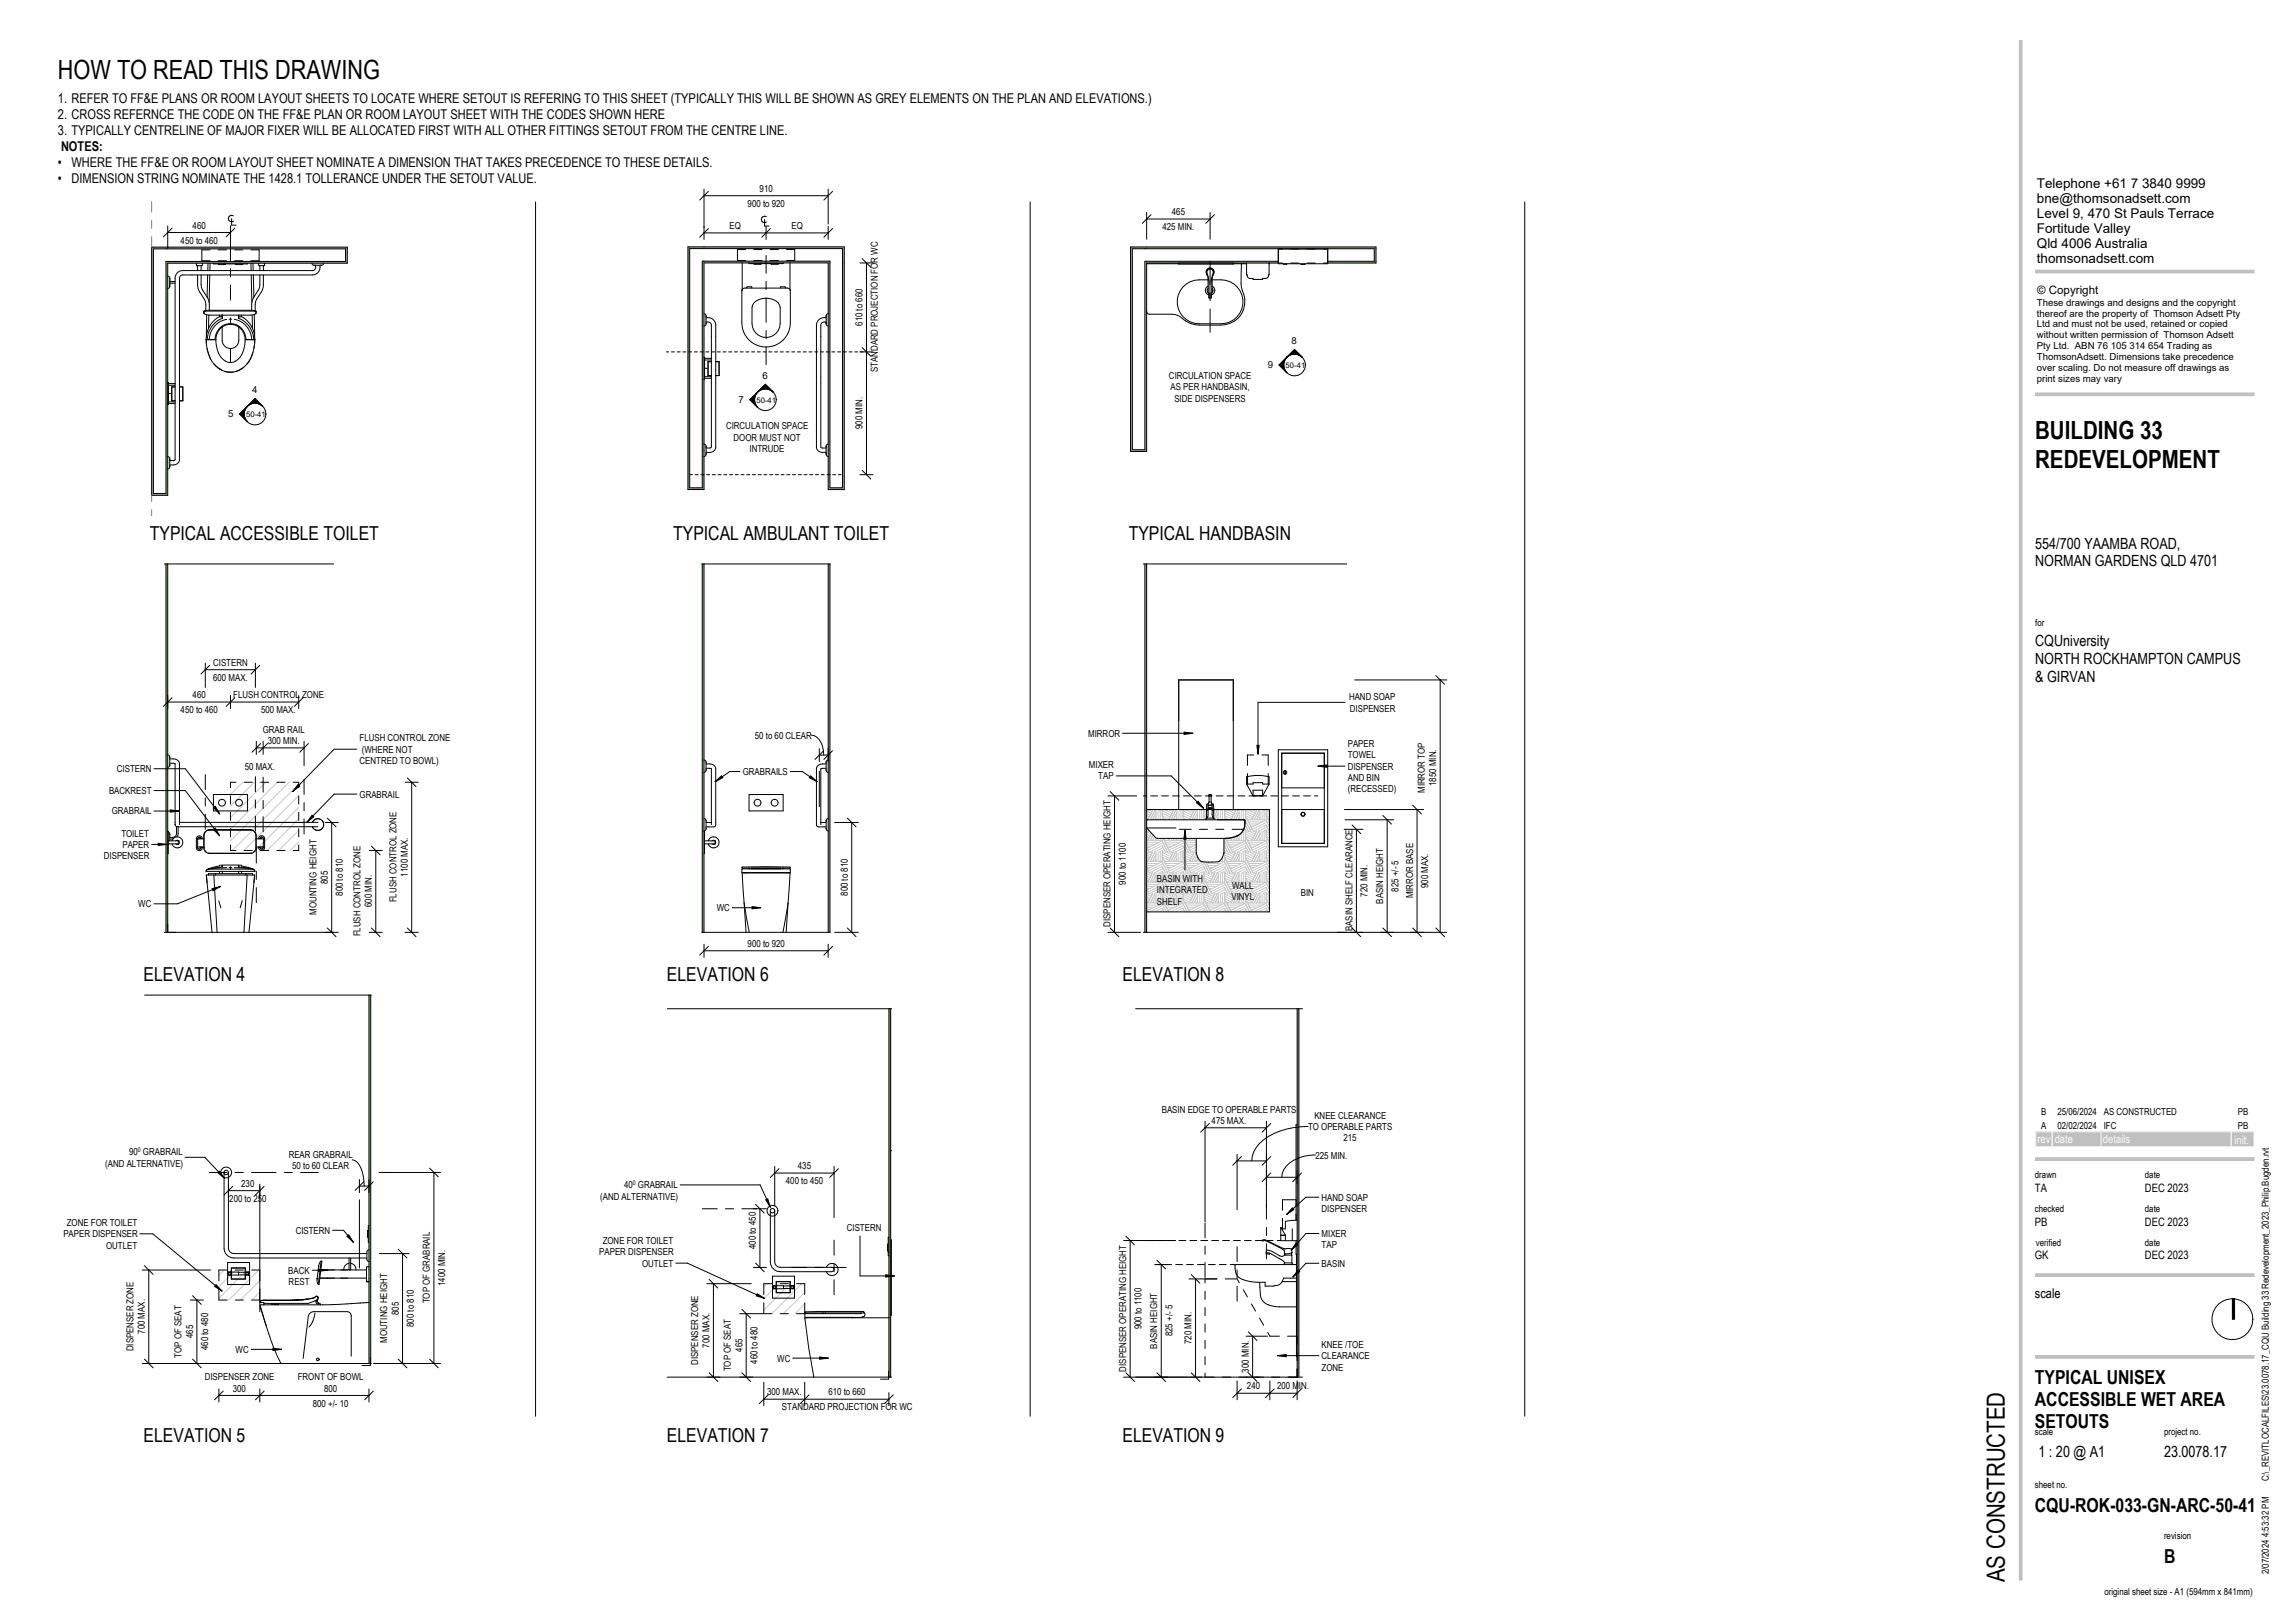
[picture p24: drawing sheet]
<svg xmlns="http://www.w3.org/2000/svg" width="841mm" height="594mm" viewBox="0 0 841 594" stroke-linecap="round" stroke-linejoin="round" font-family="sans-serif">
<defs><g id="words">
<text font-size="9.7" x="21.2" y="29.1">HOW TO READ THIS DRAWING</text>
<g font-size="9.2">
<text x="745.8" y="160.9">BUILDING 33</text>
<text x="745.8" y="171.4">REDEVELOPMENT</text>
<text x="734.6" y="579.8" transform="rotate(-90 734.6 579.8)">AS CONSTRUCTED</text>
</g>
<g font-size="7.1">
<text x="54.9" y="197.8">TYPICAL ACCESSIBLE TOILET</text>
<text x="246.7" y="197.8">TYPICAL AMBULANT TOILET</text>
<text x="413.6" y="197.8">TYPICAL HANDBASIN</text>
<text x="52.6" y="359.3">ELEVATION 4</text>
<text x="244.4" y="359.3">ELEVATION 6</text>
<text x="411.4" y="359.3">ELEVATION 8</text>
<text x="745.7" y="507.2">TYPICAL UNISEX</text>
<text x="745.7" y="515.2">ACCESSIBLE WET AREA</text>
<text x="745.7" y="523.2">SETOUTS</text>
<text x="52.6" y="528.5">ELEVATION 5</text>
<text x="244.4" y="528.5">ELEVATION 7</text>
<text x="411.4" y="528.5">ELEVATION 9</text>
<text x="745.7" y="554.2">CQU-ROK-033-GN-ARC-50-41</text>
<text x="793" y="572.8">B</text>
</g>
<g font-size="5.6">
<text x="745.8" y="201">554/700 YAAMBA ROAD,</text>
<text x="745.8" y="207.6">NORMAN GARDENS QLD 4701</text>
<text x="745.8" y="236.6">CQUniversity</text>
<text x="745.8" y="243.2">NORTH ROCKHAMPTON CAMPUS</text>
<text x="745.8" y="249.7">&amp; GIRVAN</text>
<text x="747" y="533.9">1 : 20 @ A1</text>
<text x="793" y="533.9">23.0078.17</text>
</g>
<g font-size="4.9">
<text x="21.2" y="37.8">1. REFER TO FF&amp;E PLANS OR ROOM LAYOUT SHEETS TO LOCATE WHERE SETOUT IS REFERING TO THIS SHEET (TYPICALLY THIS WILL BE SHOWN AS GREY ELEMENTS ON THE PLAN AND ELEVATIONS.)</text>
<text x="21.2" y="43.6">2. CROSS REFERNCE THE CODE ON THE FF&amp;E PLAN OR ROOM LAYOUT SHEET WITH THE CODES SHOWN HERE</text>
<text x="21.2" y="49.5">3. TYPICALLY CENTRELINE OF MAJOR FIXER WILL BE ALLOCATED FIRST WITH ALL OTHER FITTINGS SETOUT FROM THE CENTRE LINE.</text>
<text x="22.4" y="55.3">NOTES:</text>
<text x="21.2" y="61.1">•</text>
<text x="26.2" y="61.1">WHERE THE FF&amp;E OR ROOM LAYOUT SHEET NOMINATE A DIMENSION THAT TAKES PRECEDENCE TO THESE DETAILS.</text>
<text x="21.2" y="66.9">•</text>
<text x="26.2" y="66.9">DIMENSION STRING NOMINATE THE 1428.1 TOLLERANCE UNDER THE SETOUT VALUE.</text>
<text x="746.4" y="69">Telephone +61 7 3840 9999</text>
<text x="746.4" y="74.5">bne@thomsonadsett.com</text>
<text x="746.4" y="80">Level 9, 470 St Pauls Terrace</text>
<text x="746.4" y="85.5">Fortitude Valley</text>
<text x="746.4" y="91">Qld 4006 Australia</text>
<text x="746.4" y="96.5">thomsonadsett.com</text>
<text x="745.7" y="475.5">scale</text>
</g>
<g font-size="4.2">
<text x="746.5" y="107.7">© Copyright</text>
<text x="745.7" y="436.8">TA</text>
<text x="786" y="436.8">DEC 2023</text>
<text x="745.7" y="449.1">PB</text>
<text x="786" y="449.1">DEC 2023</text>
<text x="745.7" y="461.5">GK</text>
<text x="786" y="461.5">DEC 2023</text>
</g>
<g font-size="4.2" fill="#fafafa">
<text x="746.6" y="419">rev</text>
<text x="752.9" y="419">date</text>
<text x="770.6" y="419">details</text>
<text x="818.8" y="419.1">init.</text>
</g>
<g font-size="3.5">
<text x="278.4" y="70.3">910</text>
<text x="274" y="75.8">900 to 920</text>
<text x="70.6" y="83.8">460</text>
<text x="267.3" y="83.9">EQ</text>
<text x="290" y="83.9">EQ</text>
<text x="429.4" y="78.8">465</text>
<text x="66.2" y="89.3">450 to 460</text>
<text x="426" y="84.4">425 MIN.</text>
<text x="746.4" y="112.1">These drawings and designs and the copyright</text>
<text x="316.1" y="119.4" transform="rotate(-90 316.1 119.4)">610 to 660</text>
<text x="746.4" y="116">thereof are the property of Thomson Adsett Pty</text>
<text x="746.4" y="120">Ltd and must not be used, retained or copied</text>
<text x="746.4" y="124">without written permission of Thomson Adsett</text>
<text x="473.3" y="126.1">8</text>
<text x="746.4" y="127.9">Pty Ltd. ABN 76 105 314 654 Trading as</text>
<text x="746.4" y="131.9">ThomsonAdsett. Dimensions take precedence</text>
<text x="321.6" y="136.4" transform="rotate(-90 321.6 136.4)">STANDARD PROJECTION FOR WC</text>
<text x="464.6" y="135">9</text>
<text x="746.4" y="135.9">over scaling. Do not measure off drawings as</text>
<text x="279.4" y="138.8">6</text>
<text x="428.4" y="138.9">CIRCULATION SPACE</text>
<text x="428.9" y="143.1">AS PER HANDBASIN,</text>
<text x="746.4" y="139.8">print sizes may vary</text>
<text x="92.4" y="144.1">4</text>
<text x="270.6" y="147.7">7</text>
<text x="430.4" y="147.3">SIDE DISPENSERS</text>
<text x="83.6" y="153">5</text>
<text x="266.1" y="157.4">CIRCULATION SPACE</text>
<text x="268.8" y="161.5">DOOR MUST NOT</text>
<text x="316.1" y="157.3" transform="rotate(-90 316.1 157.3)">900 MIN.</text>
<text x="274.7" y="165.7">INTRUDE</text>
<text x="745.8" y="229.4">for</text>
<text x="78.1" y="244">CISTERN</text>
<text x="78.1" y="249.5">600 MAX.</text>
<text x="70.6" y="255.8">460</text>
<text x="85.5" y="255.8">FLUSH CONTROL ZONE</text>
<text x="494.3" y="256.6">HAND SOAP</text>
<text x="66.2" y="261.4">450 to 460</text>
<text x="95.7" y="261.4">500 MAX.</text>
<text x="494.7" y="260.7">DISPENSER</text>
<text x="96.3" y="268.5">GRAB RAIL</text>
<text x="398.8" y="269.9">MIRROR</text>
<text x="98.1" y="272.6">300 MIN.</text>
<text x="131.8" y="271.7">FLUSH CONTROL ZONE</text>
<text x="132.6" y="275.8">(WHERE NOT</text>
<text x="276.6" y="270.7">50 to 60 CLEAR</text>
<text x="493.9" y="273.7">PAPER</text>
<text x="131.8" y="280">CENTRED TO BOWL)</text>
<text x="399" y="281.4">MIXER</text>
<text x="493.9" y="277.9">TOWEL</text>
<text x="42.9" y="282.9">CISTERN</text>
<text x="89.7" y="282">50 MAX.</text>
<text x="272.2" y="284">GRABRAILS</text>
<text x="402.5" y="285.6">TAP</text>
<text x="493.9" y="282">DISPENSER</text>
<text x="493.9" y="286.2">AND BIN</text>
<text x="40" y="290.9">BACKREST</text>
<text x="131.8" y="292.3">GRABRAIL</text>
<text x="493.9" y="290.4">(RECESSED)</text>
<text x="522.2" y="290.6" transform="rotate(-90 522.2 290.6)">MIRROR TOP</text>
<text x="526.3" y="288" transform="rotate(-90 526.3 288)">1850 MIN.</text>
<text x="40.9" y="298.4">GRABRAIL</text>
<text x="44.5" y="306.5">TOILET</text>
<text x="44.9" y="310.7">PAPER</text>
<text x="38.1" y="314.9">DISPENSER</text>
<text x="120.1" y="323.9" transform="rotate(-90 120.1 323.9)">805</text>
<text x="149.4" y="321.2" transform="rotate(-90 149.4 321.2)">1100 MAX.</text>
<text x="424" y="323.1">BASIN WITH</text>
<text x="125.7" y="328.3" transform="rotate(-90 125.7 328.3)">800 to 810</text>
<text x="310.7" y="328.3" transform="rotate(-90 310.7 328.3)">800 to 810</text>
<text x="412.5" y="324.2" transform="rotate(-90 412.5 324.2)">900 to 1100</text>
<text x="424" y="327.3">INTEGRATED</text>
<text x="451.3" y="329.9">VINYL</text>
<text x="451.5" y="325.7">WALL</text>
<text x="476.7" y="328.5">BIN</text>
<text x="501.2" y="328.6" transform="rotate(-90 501.2 328.6)">720 MIN.</text>
<text x="512.4" y="326.7" transform="rotate(-90 512.4 326.7)">825 +/- 5</text>
<text x="517.8" y="329.2" transform="rotate(-90 517.8 329.2)">MIRROR BASE</text>
<text x="523.4" y="325.4" transform="rotate(-90 523.4 325.4)">900 MAX.</text>
<text x="50.7" y="332.4">WC</text>
<text x="116" y="335.2" transform="rotate(-90 116 335.2)">MOUNTING HEIGHT</text>
<text x="136.3" y="332.4" transform="rotate(-90 136.3 332.4)">600 MIN.</text>
<text x="145.3" y="330.7" transform="rotate(-90 145.3 330.7)">FLUSH CONTROL ZONE</text>
<text x="262.7" y="333.9">WC</text>
<text x="424" y="331.5">SHELF</text>
<text x="506.9" y="331.2" transform="rotate(-90 506.9 331.2)">BASIN HEIGHT</text>
<text x="407" y="339.6" transform="rotate(-90 407 339.6)">DISPENSER OPERATING HEIGHT</text>
<text x="495.6" y="341.3" transform="rotate(-90 495.6 341.3)">BASIN SHELF CLEARANCE</text>
<text x="132.1" y="343.2" transform="rotate(-90 132.1 343.2)">FLUSH CONTROL ZONE</text>
<text x="274" y="347">900 to 920</text>
<text x="425.7" y="407.7">BASIN EDGE TO OPERABLE PARTS</text>
<text x="444" y="411.9">475 MAX.</text>
<text x="481.7" y="410">KNEE CLEARANCE</text>
<text x="748" y="413.6">A</text>
<text x="748" y="408.7">B</text>
<text x="753.9" y="413.6">02/02/2024</text>
<text x="753.9" y="408.7">25/06/2024</text>
<text x="770.9" y="413.6">IFC</text>
<text x="770.9" y="408.7">AS CONSTRUCTED</text>
<text x="820" y="413.6">PB</text>
<text x="820" y="408.7">PB</text>
<text x="479.3" y="414.2">TO OPERABLE PARTS</text>
<text x="492.3" y="418.2">215</text>
<text x="47.4" y="423.3">90 GRABRAIL</text>
<text x="105.8" y="424.3">REAR GRABRAIL</text>
<text x="482" y="424.6">225 MIN.</text>
<text x="38.6" y="427.5">(AND ALTERNATIVE)</text>
<text x="107.1" y="428.4">50 to 60 CLEAR</text>
<text x="292.4" y="428.4">435</text>
<text x="745.7" y="431.7">drawn</text>
<text x="786" y="431.7">date</text>
<text x="88.4" y="434.9">230</text>
<text x="228.7" y="435.5">40 GRABRAIL</text>
<text x="288" y="434">400 to 450</text>
<text x="84" y="440.4">200 to 250</text>
<text x="219.9" y="439.6">(AND ALTERNATIVE)</text>
<text x="484.3" y="440">HAND SOAP</text>
<text x="24.5" y="449.2">ZONE FOR TOILET</text>
<text x="484.3" y="444.1">DISPENSER</text>
<text x="745.7" y="444.2">checked</text>
<text x="786" y="444.2">date</text>
<text x="23.2" y="453.4">PAPER DISPENSER</text>
<text x="108.3" y="452.1">CISTERN</text>
<text x="220.9" y="455.8">ZONE FOR TOILET</text>
<text x="310.3" y="451.1">CISTERN</text>
<text x="484.3" y="453.3">MIXER</text>
<text x="38.9" y="457.6">OUTLET</text>
<text x="219.6" y="459.9">PAPER DISPENSER</text>
<text x="277" y="457.7" transform="rotate(-90 277 457.7)">400 to 450</text>
<text x="484.3" y="457.4">TAP</text>
<text x="746" y="456.5">verified</text>
<text x="786" y="456.5">date</text>
<text x="105.6" y="466.7">BACK</text>
<text x="235.3" y="464.1">OUTLET</text>
<text x="484.3" y="464.2">BASIN</text>
<text x="105.8" y="470.9">REST</text>
<text x="163.1" y="471.3" transform="rotate(-90 163.1 471.3)">1400 MIN.</text>
<text x="157.6" y="477.6" transform="rotate(-90 157.6 477.6)">TOP OF GRABRAIL</text>
<text x="146.1" y="481.9" transform="rotate(-90 146.1 481.9)">805</text>
<text x="53.1" y="488.8" transform="rotate(-90 53.1 488.8)">700 MAX.</text>
<text x="70.7" y="490.3" transform="rotate(-90 70.7 490.3)">465</text>
<text x="151.6" y="486.3" transform="rotate(-90 151.6 486.3)">800 to 810</text>
<text x="418.3" y="487.2" transform="rotate(-90 418.3 487.2)">900 to 1100</text>
<text x="429.7" y="489.7" transform="rotate(-90 429.7 489.7)">825 +/- 5</text>
<text x="48.9" y="495.2" transform="rotate(-90 48.9 495.2)">DISPENSER ZONE</text>
<text x="66.6" y="497.5" transform="rotate(-90 66.6 497.5)">TOP OF SEAT</text>
<text x="76.3" y="494.8" transform="rotate(-90 76.3 494.8)">460 to 480</text>
<text x="86.3" y="495.7">WC</text>
<text x="141.9" y="492.1" transform="rotate(-90 141.9 492.1)">MOUTING HEIGHT</text>
<text x="260" y="493.8" transform="rotate(-90 260 493.8)">700 MAX.</text>
<text x="272" y="495.3" transform="rotate(-90 272 495.3)">465</text>
<text x="424.1" y="494.1" transform="rotate(-90 424.1 494.1)">BASIN HEIGHT</text>
<text x="436.7" y="492.5" transform="rotate(-90 436.7 492.5)">720 MIN.</text>
<text x="484.3" y="493.9">KNEE /TOE</text>
<text x="255.9" y="500.2" transform="rotate(-90 255.9 500.2)">DISPENSER ZONE</text>
<text x="267.9" y="502.5" transform="rotate(-90 267.9 502.5)">TOP OF SEAT</text>
<text x="277.6" y="499.8" transform="rotate(-90 277.6 499.8)">460 to 480</text>
<text x="284.8" y="498.9">WC</text>
<text x="412.7" y="502.6" transform="rotate(-90 412.7 502.6)">DISPENSER OPERATING HEIGHT</text>
<text x="457.6" y="503" transform="rotate(-90 457.6 503)">300 MIN.</text>
<text x="484.3" y="498.1">CLEARANCE</text>
<text x="484.3" y="502.2">ZONE</text>
<text x="75" y="505.8">DISPENSER ZONE</text>
<text x="85.3" y="509.9">300</text>
<text x="109.1" y="505.8">FRONT OF BOWL</text>
<text x="118.8" y="509.9">800</text>
<text x="457" y="509.1">240</text>
<text x="468" y="509.1">200 MIN.</text>
<text x="114.6" y="515.5">800 +/- 10</text>
<text x="281.1" y="511.3">300 MAX.</text>
<text x="303.6" y="511.3">610 to 660</text>
<text x="286.6" y="516.8">STANDARD PROJECTION FOR WC</text>
<text x="745.7" y="525.9">scale</text>
<text x="793" y="525.9">project no.</text>
<text x="745.7" y="545.4">sheet no.</text>
<text x="831.5" y="542.9" transform="rotate(-90 831.5 542.9)">C:\_REVITLOCALFILES\23.0078.17_CQU Building 33 Redevelopment_2023_Philip.Bugden.rvt</text>
<text x="793" y="564">revision</text>
<text x="831.5" y="576.9" transform="rotate(-90 831.5 576.9)">2/07/2024 4:53:32 PM</text>
<text x="771.2" y="584.6">original sheet size - A1 (594mm x 841mm)</text>
</g>
<g font-size="2.8">
<text x="471.1" y="135">50-41</text>
<text x="277.2" y="147.7">50-41</text>
<text x="90.2" y="152.9">50-41</text>
</g>
<g font-size="2.4">
<text x="50.5" y="422.2">0</text>
<text x="231.9" y="434.4">0</text>
</g>
</g></defs>
<g fill="#99c484">
<path d="M60.8 95.8h.7v85.7h-5.3v-.7h4.6z"/>
<path d="M55.6 90.6h.6v90.9h-.6z"/>
<path d="M61.5 95.8h65.1v-4.6h.7v5.3h-65.8z"/>
<path d="M56.2 90.6h71.1v.6h-71.1z"/>
</g>
<g fill="none" stroke="#000" stroke-width=".37">
<path d="M56.2 91.2h70.4v4.6h-65.8v85h-4.6zM72 96.5v.7M72 97.3l.2 .1M72.2 97.4h1.7M72.2 97.4h.1M72.4 97.4v1.8M73.7 97.4v1.8M73.9 97.4h.1M74.1 97.3l-.2 .1M74.1 96.5v.7M76.2 96.5l-.1 2.7M77 91.6h-3v4h3"/>
<path d="M77 96.5l-.1 2.7M78.2 96.5v.2h12.5v-.2M80 95.6h3M80 91.6h3M80.1 96.7v.3h2.5v-.3M86 95.6h3M86 91.6h3M86.3 96.7v.3h2.5v-.3M92 96.5v2.7M92 91.6h3v4h-3M92.7 96.5l.1 2.7M94.8 96.5v.7"/>
<path d="M94.8 97.3l.2 .1M95 97.4h1.8M95 97.4h.1M95.2 97.4v1.8M96.5 97.4v1.8M96.8 97.4h.1M96.9 97.3l-.1 .1M97 96.5v.7M114.3 96.5l.2 .5 .6 .2M115.1 97.2h.6l-.1 1.1-.4 .6-.7 .3h-47.6l-1.2 .3-1 .8-.5 1.6v66.5l-.5 .4h-1.5v-.7M115.1 97.2h2.8M117.9 97.2h-.6l-.1 1.4-.7 1.2-.7 .6-1.1 .3-47.7 .1-1 .4-.2 .8v66.5l-.8 1.4-1 .4-1.8 .1v.7"/>
<path d="M118.6 96.5l-.2 .5-.5 .2M61.5 101.2l.5 .2 .2 .6M62.2 105l-.2 .5-.5 .2M62.2 102v3M62.2 102v1.1l2 .1M64.2 103.8h-2v1.2M72.4 100.8l.2 4.7 2.6 4.9 .2 3.4M73.7 100.8l.1 4.3 2.6 4.9 .3 3.7M74.8 114.2l2-.2h15.5l1.4 .2 .1 .6-.6 .4-1.3 .3h-15.2l-1.8-.5zM74.8 114.8v-.9l2-.2h15.9l1.1 .3-.1 .8M75.8 115.3l-.2 7.8M76.1 100.8l-.2 8.1"/>
<path d="M76.5 115.5l-.1 4.9M76.9 100.8l-.3 10M80.4 115.5v.4a9.7 9.7 0 0 0-4.8 8.6M80.4 116.1h1v-.6l.1 .8M81.4 119.8v4.9a3 3 0 0 0 3.1 3M81.5 115.5v1.1M81.5 116.7a8.7 8.7 0 0 0-5.6 7.8M81.5 116.6v.2M83.1 117a7.8 7.8 0 0 0-6.4 7.5M84.5 117v1.6M84.5 118.6v.3M84.5 118.9a5.5 5.5 0 0 1 5.3 5.6"/>
<path d="M84.5 118.6a5.8 5.8 0 0 1 5.6 5.9M84.5 116.6v.4M84.5 118.6a5.6 5.6 0 0 0-5.6 5.9h.2M84.5 118.9a5.5 5.5 0 0 0-5.4 5.6M84.5 117h.4M84.5 117h-.5M85.9 117.1a7.8 7.8 0 0 1 6.4 7.4M87.4 115.5v1.1M87.4 116.7a8.7 8.7 0 0 1 5.6 7.8M87.4 116.6v.1M87.5 115.5v.6M87.5 116.1h1"/>
<path d="M87.5 116.1l-.1 .2M87.5 119.8v4.9a3 3 0 0 1-3 3M88.5 115.5v.5M88.5 116a9.4 9.4 0 0 1 4.9 8.5M92.1 100.8l.2 10M92.4 115.4l.1 5M92.8 100.8l.2 8.1M93.2 115.2l.1 7.9M95.2 100.8l-.1 4.4-2.6 4.8-.3 3.7M96.5 100.8l-.1 4.6-.5 1.3-2.2 3.7-.2 3.4M75.6 124.2v.3M75.6 124.5h.1"/>
<path d="M75.6 124.5l.3 3.2 .9 3M75.6 124.5v1.6M75.6 124.5h3.5M75.6 124.5h.2M75.9 127.7l.9 3M76.8 130.7a9.8 9.8 0 0 0 3.9 4.6M76.8 130.7l.4 .9M78.4 133.3l2.3 2M79.1 124.5a8.3 8.3 0 0 0 4.4 8.2l1 .2M80.7 135.3l1.8 .8 2 .3M80.7 135.3l.8 .5M82.5 136.1l2 .3"/>
<path d="M84.5 127.7v5.2M85.5 136.3l-1 .1M88.3 135.3l-1.9 .8M88.3 135.3l-1.9 .8-1.9 .3M89.1 134.7l-.8 .6M89.8 124.5h.3M89.8 124.5a8.3 8.3 0 0 1-4.3 8.2l-1 .2M89.8 124.5h3.6M90.1 124.5h1.4M92.1 130.7l-1.5 2.6M92.1 130.7a9.8 9.8 0 0 1-3.8 4.6M92.7 129.2l-.6 1.5"/>
<path d="M93.4 124.5h.1M93.4 124.5l-.3 3.2M93.4 124.5l-.3 3.1-1 3.1M93.4 124.2v.3M61.5 140.2h.2v8.1h-.2M61.7 147.9h2.5M61.7 147.3h2.5M61.7 141.2h2.5M61.7 140.6h2.5M61.7 144.2h.9M62.9 141.8h1.3zM62.9 146.9h1.3z"/>
<path d="M62.9 141.8v5.1M65.8 146.9h1.2zM65.8 141.8h1.2zM67 141.8v5.1M61.5 167.3l.5 .3 .2 .5M61.5 167.3v4.5M61.5 167.3v-70.8h65.8v-5.9h-71.7v90.9h5.9v-9.7M62.2 171.1l-.2 .5-.5 .2M62.2 168.1v3"/>
</g>
<path d="M55.6 73.9v3.8M55.6 80.7v3M55.6 86.7v3.9M55.6 181.5v2.3M55.6 186.8v2.3" fill="none" stroke="#808080" stroke-width=".37"/>
<g fill="#99c484">
<path d="M257.3 95.7h.7v83.7h-5.3v-.7h4.6z"/>
<path d="M252.1 90.5h.6v88.9h-.6z"/>
<path d="M258 95.7h46.1v.7h-46.1z"/>
<path d="M252.7 90.5h56.7v.6h-56.7z"/>
<path d="M303.5 96.4h.6v82.3h4.6v.7h-5.2z"/>
<path d="M308.7 91.1h.7v88.3h-.7z"/>
</g>
<g fill="none" stroke="#000" stroke-width=".37">
<path d="M252.7 91.1h56v87.6h-4.6v-83h-46.8v83h-4.6zM272 96.4l-.1 10.2M273.2 91.5h-3v4h3M274.5 96.4v.2h12.5v-.2M276.2 95.5h3M276.2 91.5h3M276.4 96.6v.3h2.5v-.3M282.2 95.5h3M282.2 91.5h3M282.6 96.6v.3h2.5v-.3M288.2 91.5h3v4h-3M289.5 96.4l.1 10.2"/>
<path d="M258 115l.5 .2 .2 .5M258.7 116.4l1.4 .1 1.1 .5 .8 .9 .3 1.3v44.7l-.8 1.4-1.1 .4-1.7 .1v.7M258.7 118.7v-.7h1.1l.6 .4 .3 .7v44.7l-.5 .4h-1.5v-.7M258.7 118.7l-.2 .5-.5 .3M258.7 115.7v3M258.7 115.7v.7M271.9 106.6v11.7a8.9 8.9 0 0 0 8.8 8.9 8.9 8.9 0 0 0 8.9-8.9v-11.7M271.9 106.6l.1-.5 .8-.5h15.8l.5 .1 .5 .9M273.5 105.6l.5-.5h1.5v.5M276.3 111a6.3 6.3 0 0 1 9.4 .9 16.3 16.3 0 0 1-.5 9.2 5.2 5.2 0 0 1-5.8 2.4 5.2 5.2 0 0 1-3.8-5v-5.7zM286 105.6v-.5h1.5l.5 .5M302.7 115.7v.7l-1.5 .1-1.1 .7-.7 .9-.2 1.1v44.7l.8 1.4 1 .4 1.7 .1v.7"/>
<path d="M302.7 118.7v-.7h-1l-.6 .4-.3 .8v44.6l.5 .4h1.4v-.7M302.7 118.7l.2 .5 .6 .3M302.7 115.7v3M303.5 115l-.5 .2-.3 .5M244.2 128.9h.8M246 128.9h1.1M248.1 128.9h1.1M250.2 128.9h1.1M252.3 128.9h1.1M254.4 128.9h1.1M256.5 128.9h1.1M258 130.9h.2v8.1h-.2"/>
<path d="M258.2 138.6h2.5M258.2 138h2.5M258.2 131.9h2.5M258.2 131.3h2.5M258.2 135h.9M258.6 128.9h1.1M259.5 132.5h1.2zM259.5 137.6h1.2zM259.5 132.5v5.1M260.7 128.9h1.1M262.3 137.6h1.2zM262.3 132.5h1.2z"/>
<path d="M262.8 128.9h1.1M263.5 132.5v5.1M264.9 128.9h1.1M267 128.9h1.1M269.1 128.9h1.1M271.2 128.9h1.1M273.3 128.9h1.1M275.4 128.9h1.1M277.5 128.9h1.1M279.6 128.9h1.1M281.7 128.9h1.1M283.8 128.9h1.1"/>
<path d="M285.9 128.9h1.1M288 128.9h1.1M290.1 128.9h1.1M292.2 128.9h1.1M294.3 128.9h1.1M296.4 128.9h1.1M298.5 128.9h1.1M300.6 128.9h1.1M302.7 128.9h1.1M304.8 128.9h1.1M306.9 128.9h1.1M309 128.9h1.1"/>
<path d="M311.1 128.9h1.1M313.2 128.9h1.1M315.3 128.9h.9M252.7 173.9h1M254.7 173.9h1.1M256.8 173.9h1.1M258 162.8l.5 .2 .2 .5M258 162.8v4.5M258 162.8v-66.4h45.5v66.4M258 167.3v12.1h-5.9v-88.9h57.3v88.9h-5.9v-12.1M258.7 166.5l-.2 .5-.5 .3M258.7 163.5v3"/>
<path d="M258.9 173.9h1.1M261 173.9h1.1M263.1 173.9h1.1M265.2 173.9h1.1M267.3 173.9h1.1M269.4 173.9h1.1M271.5 173.9h1.1M273.6 173.9h1.1M275.7 173.9h1.1M277.8 173.9h1.1M279.9 173.9h1.1M282 173.9h1.1"/>
<path d="M284.1 173.9h1.1M286.2 173.9h1.1M288.3 173.9h1.1M290.4 173.9h1.1M292.5 173.9h1.1M294.6 173.9h1.1M296.7 173.9h1.1M298.8 173.9h1.1M300.9 173.9h1.1M302.7 166.5l.2 .5 .6 .3M302.7 163.5v3M303 173.9h1.1"/>
<path d="M303.5 162.8l-.5 .2-.3 .5M303.5 162.8v4.5M305.1 173.9h1.1M307.2 173.9h1"/>
</g>
<path d="M465.1 96.4l.1 .2zM451.9 96.4v.2h4.9v-.2zM420.2 96.4v.2h11.7v-.2z" fill="#fff"/>
<g fill="#99c484">
<path d="M419.5 95.7h.7v69.7h-5.3v-.6h4.6z"/>
<path d="M414.3 90.5h.6v74.9h-.6z"/>
<path d="M414.9 90.5h89.3v.6h-89.3z"/>
<path d="M420.2 95.7v.7h48.2v-.7zM486.5 95.7v.7h17.7v-5.3h-.6v4.6z"/>
</g>
<path d="M425.5 96.4l-.5 .2M425.9 96.4l.1 .2M426.8 96.4l.1 .2M455.9 96.4l-.5 .2M456.4 96.4l.1 .2" fill="none" stroke="#c7c7c7" stroke-width=".37"/>
<g fill="none" stroke="#000" stroke-width=".37">
<path d="M420.2 96.6h11.7M431.9 96.4v.4h20v-.4M443.4 95.7v8.5M451.9 96.6h4.9M454.9 96.6l-.1 3.7a12.2 12.2 0 0 0 .9 7.4 8.7 8.7 0 0 1-8.5 11.4h-7.5a11.3 11.3 0 0 1-7.6-3.3l-2.6-.7h-8.6l-.6-.5-.1-.5M456.8 96.4v4.3h.3l.1 .8 .4 .4 1.6 .1v.4h3.5v-.4h1.4l.4-.3 .3-1h.3v-4.3M465.2 96.4l-.1 .2M468.4 91.2h18.1v5.4h-18.1zM468.4 95.7h-48.9v69.1h-4.6v-73.7h88.7v4.6h-17.1M470 96.4h-49.8v69h-5.9v-74.9h89.9v5.9h-19.2M470.3 96.6h1.2M473 96.4h3"/>
<path d="M476.7 96.6v.3h1.5v-.3M479 96.4h3M442.3 100.6a1.47 1.47 0 0 1 .1-2 1.47 1.47 0 0 1 2 0 1.47 1.47 0 0 1 .2 2M442.7 102.5a10.3 10.3 0 0 0-9.2 2.7 8.1 8.1 0 0 0-1.4 8.7 8.1 8.1 0 0 0 7.3 4.7h8a8.1 8.1 0 0 0 8.1-8 8.1 8.1 0 0 0-8.1-8.1h-3.2M442.7 104.9a1.71 1.71 0 0 0-1 1.7 1.71 1.71 0 0 0 1.3 1.5M442.7 105.6l-.3 1.1 .3 .5M443.1 107.7l-.4-.7-.2-6.1a1.48 1.48 0 0 1-.2-2.1 1.48 1.48 0 0 1 2.2 0 1.48 1.48 0 0 1-.2 2.1l-.1 6.1-.4 .7M443.1 107.7l-.1 1.4 .4 .1 .5-.1-.1-1.4M443.1 107.7v-4.7l-.6-2.1a1.26 1.26 0 0 1 .3-2 1.26 1.26 0 0 1 1.8 .7l-.8 3.4v4.7M443.4 107.2v3M443.4 113.2v8.5M444.2 104.9a1.71 1.71 0 0 1 1 1.7 1.71 1.71 0 0 1-1.4 1.5"/>
<path d="M444.2 105.7l.3 .7-.3 .8"/>
</g>
<path d="M60.8 206.7h.7v135h-.7z" fill="#99c484"/>
<path d="M84.7 286.7l-.2 .2M88.9 286.7l-4.4 4.4M93.2 286.7l-8.7 8.7M97.4 286.7l-12.9 12.9M101.7 286.7l-17.2 17.2M105.9 286.7l-21.4 21.4M109.5 287.3l-24.3 24.4M109.5 291.6l-20.1 20.1M109.5 295.8l-15.9 15.9M109.5 300.1l-11.6 11.6M109.5 304.3l-7.4 7.4M109.5 308.6l-3.1 3.1" fill="none" stroke="#c7c7c7" stroke-width=".37"/>
<g fill="none" stroke="#000" stroke-width=".37">
<path d="M60.1 206.7h62.2M60.8 206.7v135M61.5 206.7v135M61.5 276.7l.5 .2 .2 .5M62.2 277.4v3M62.2 277.4v.3M62.2 279.7l2 .2M62.2 278.1l2.5 .2 .7 .6 .4 .8v22.5M64.2 279.9v22.3M62.2 280.4l-.2 .5-.5 .3M62.2 280.1v.3M78.2 291.2h12.5v6h-12.5z"/>
<path d="M84.5 291.7v3M84.5 297.7v3M86.5 286.7h-2v2M89.5 286.7h3M95.5 286.7h3M101.5 286.7h3M107.5 286.7h2v2M109.5 291.7v3M109.5 297.7v3M61.5 304.7h.2v8h-.2M61.7 308.1h3.8M61.7 309.2h3.8"/>
<path d="M61.7 304.9l.5 .8M61.9 309.2l-.2 .2M62.2 305.7v2.4M62.2 305.7v.2M63 308.1a2.02 2.02 0 0 1 3.1-1.1 2.02 2.02 0 0 1 0 3.3 2.02 2.02 0 0 1-3.1-1.1M63.4 307.4l-1.2 .1M64.2 302.2l.3 .6 .6 .2M64.2 302.1v.1M64.4 309.2l.6 .2 .5-.2M64.4 308.1l.6-.2 .5 .2M64.7 302.9l-.2 3.3-.8 .6-1.5 .1M65.3 302.9v2.7l-.4 1.1"/>
<path d="M65.3 303h51.2M65.5 308.1l.2 .6-.2 .5M65.5 308.1v1.1M65.8 301.4h48.7M72.4 308v1.7M72.5 310.6a.59 .59 0 0 0 .6 .6 .59 .59 0 0 0 .5-.6M72.5 310.6l.6 .6 .5-.6M72.5 307.4v.4M72.5 310v.6M72.6 307a.59 .59 0 0 1 .7-.2 .59 .59 0 0 1 .3 .6l-.5-.6-.6 .6zM73.1 307.4h1.6M73.1 307.4l-.4 .1"/>
<path d="M73.1 310.4h1.6M73.6 310.4v.2M74.1 307.4l-.2-.7-.6-.4-.7 .1-.5 .4-.1 4.1 .5 .7 .8 .1 .7-.5 .1-.8M75 305.1l-.2 1.1v4.9M75 311.6l.8 .8M75.3 304.7l1.5-.6 15.6 .1 .9 .6 .5 1v5.5l-.7 1-1.2 .4-15.8-.1-.9-.6-.5-1.1v-4.9zM75.6 319.3h17.8M75.7 318.9l-.1 .4M75.9 318.7l-.3 .6M76.3 312.6h16M76.5 318.4l-.8 .4-.1 .5M76.7 318.5l-.8 .2"/>
<path d="M76.7 318.5h-.1M76.7 318.5h.1M76.8 318.5h7.7M76.8 304.1l-1.1 .4-.8 .9M76.8 304.1h14.9M76.8 304.1l-.4 .1M80.4 319.3v.9M81.4 317.6v-.5h-1v.2l-4.1 1.2M81.4 317.6h.1M81.5 319.3v.9M81.5 317.7l-3.8 .5-1.8 .5M83.1 317.9l-6.4 .6"/>
<path d="M84.5 317.9v.6M84.5 317.7v.2M84.5 318.5h7.6M84.5 317.9h.4M84.5 317.9h-.5M84.5 303.7v3M84.5 309.7v2h2M85.9 317.9l6.3 .5M87.4 317.7v-.7h-5.9v.8M87.4 317.6l.1-.6h1v.4l4.1 1M87.4 317.7l5.2 .8M87.4 317.7v.1"/>
<path d="M87.5 319.3v.9M88.5 319.3v.9M89.5 311.7h3M91.7 304.1l1.2 .4 .7 .9M91.7 304.1l.4 .1M92.2 318.4l.8 .3M92.2 318.5h-.1M92.4 318.4l.9 .5 .1 .4M92.6 318.5h.1M92.6 318.5l.4 .2M92.7 318.5h.1M93 318.7l.2 .2"/>
<path d="M93.2 318.9l.1 .1M93.2 318.9l.2 .4M93.4 319.2v.1M93.5 311.6l-.7 .8M93.5 305.1l.3 1.1-.1 4.9M93.9 307.4h2M94.8 307.4l.2-.7 .5-.4h.7l.6 .4 .1 4.1-.4 .6-.8 .2-.7-.4-.2-.8M95.3 310.6a.59 .59 0 0 0 .6 .6 .59 .59 0 0 0 .6-.6M95.3 307.3a.59 .59 0 0 1 .6-.6 .59 .59 0 0 1 .6 .6M95.3 307.3l.6-.6 .6 .6M95.3 310.6l.6 .6 .6-.6M95.3 307.3v.1"/>
<path d="M95.3 310.4v.2M95.5 311.7h3M96.2 310.3l-2.3 .1M96.4 301.4h15M96.5 307.3v.5M96.5 310v.6M96.5 308v1.7M101.5 311.7h3M109.5 309.7v2h-2M109.5 303.7v3M114.5 301.4h2M114.9 303.7l-.4-.7 .8 .9 1.2 .4"/>
<path d="M115.4 304l1.1 .3M116.5 300l-1.2 .4-.8 1M116.5 300l1.5 .6 .6 1.6-.6 1.4-1.5 .7M116.5 300a2.15 2.15 0 0 0-1.9 1.1M116.5 300l1 .3M118 300.6l.5 1M118.3 303.2a2.15 2.15 0 0 1-1.8 1.1M118.6 302.2l-.1 .5M75.6 320.7l2.1 21M75.6 320.7h2.8M75.6 320.7l.3 2.8M76.4 320.2v.5"/>
<path d="M78.4 320.7l1.1 21M78.4 320.7h12.2M79 320.2h-2.6v.5M79 320.2h10.9M79 320.2v.5M80.2 330.1l.7 2.5M88.8 330l-.8 2.6M89.9 320.2h2.7v.5M89.9 320.2v.5M90.6 320.7h2.7M90.6 320.7l-1.2 21M93.3 320.7l-.3 2.8"/>
<path d="M93.3 320.7l-2.1 21M60.1 341.7h17.6M79.5 341.7h-1.8M79.5 341.7h9.9M89.4 341.7h1.8M91.2 341.7h31.1"/>
<circle cx="81.3" cy="294.2" r="1.25"/>
<circle cx="87.6" cy="294.2" r="1.25"/>
</g>
<path d="M135.2 364.6h.7v135h-.7z" fill="#99c484"/>
<path d="M82.1 465.4l-1.9 1.9M86.3 465.4l-6.1 6.1M90.6 465.4l-10.4 10.3M94.8 465.4l-11 11M95.2 469.2l-7.2 7.2M95.2 473.5l-2.9 2.9" fill="none" stroke="#c7c7c7" stroke-width=".37"/>
<g fill="none" stroke="#000" stroke-width=".37">
<path d="M53 364.6h83.1M135.2 364.6v99.6M135.9 364.6v135M82.1 429.6v27.8a3.6 3.6 0 0 0 3.6 3.6h48.8M83.7 429.6v27.8a2 2 0 0 0 2 2h48.8M95.2 434.6v46M131.7 439.6v25M135 450.9h-.3v2.5h.3M135.2 458l-.4 .1-.3 .6v2.8l.3 .7 .4 .1M135.2 449.1h-.2v6h.2M80.2 472.4v4h3M83.2 465.4h-3v4"/>
<path d="M83.4 462.6h8.1v8.1h-8.1zM83.8 466.1h3.6v1.1h-3.6zM84.4 466.1v1.1M84.8 464.6v4.1M84.8 468.7h5.1M84.8 464.6h5.1M86.2 465.4h3M86.2 476.4h3M87.4 467.2h3.1M87.4 466.2h4.1M89.9 464.6v4.1M91.1 466.1v1.1h-.6v-1.1h1"/>
<path d="M92.2 465.4h3M92.2 476.4h3M95.3 477.3h1.4v.8M95.4 478.6l2.2 7.2M95.4 478.6l4 12.7 3.6 8.3M95.4 476.8l-.1 .5M95.6 476.7l-.1 .1M96.3 476.5l-.7 .2-.3 .6M96.3 476.5h10.9M96.3 476.5l-.7 .2M97.4 476.5h4M97.4 476.5h-1.1"/>
<path d="M99.5 477.6l.1 .3h2.4l.1-.3M100.7 477.9l.2 .3M101.4 476.5h5.8M101.9 477.9l-.1 .2M107.2 476.5h.1M108.6 476.4l-1.4 .1M108.7 476.4l-1.5 .1M109.1 476.4h-.4M109.7 476.3h-.2M111.8 476.2h-.1M112.1 476.1l-1.8 .3M112.6 476.1l-3.9 .3"/>
<path d="M112.7 476.1l-4.4 .3M113.2 476l-1.6 .2M115.4 475.4l-2.1 .6M115.5 475.3l.6-.3 .4 .6M115.5 475.3l-.5 .4-3.9 .6-3.9 .2M115.8 476.5l.3 1.2 1.3 .1v.3M115.8 476.5l-2.8 1.1h-16.3M115.8 475l-.1 .1M115.9 475h.1M116 475h.1M116.1 476.6v-.2l.1 .6 .6 .4M116.1 476.6v.1"/>
<path d="M116.1 476.7v.1M116.1 475h.1M116.2 468.7l.2 1.8M116.2 468.7h.1M116.2 468.6h.1M116.2 477h.1M116.2 468.5h.1M116.2 468.5v.2M116.3 475.1l.2 .7M116.4 475.2l.1 .3M116.5 475.6a.78 .78 0 0 1-.7 .9M116.5 475.5v.1"/>
<path d="M116.8 477.4v.4M116.8 477.4h.1M116.8 464.1l-.6 4.4M116.8 464v.1M116.8 464h.1M116.8 463.9h.1M116.8 463.9v.2M117.2 468.4h2.9M117.5 462.2l-.7 1.7M117.6 465.4h2.5M117.7 462.1l-1.1 8.6M117.7 462.1h.1"/>
<path d="M117.9 462.1l-1.1 8.6M120.1 468.4h2.3M120.1 465.4h2.3M122.4 468.4h2.6M122.4 465.4h2.6M125 468.4h2.3M125 465.4h2.3M127.3 468.4h7M127.3 465.4h7M127.9 462.9a2.25 2.25 0 0 0-1.9 2.5M127.9 461l.2 4.4 .4-.2v-4.2M128.5 462.9a2.25 2.25 0 0 1 1.9 2.5"/>
<path d="M134.3 464.4l.1 .3M134.3 464.4v5M134.3 469.4l.9 .2M134.3 464.5h.1M134.3 469.5l.9 .2M134.3 469.4v.1M134.3 464.4v.1M134.4 469.1l-.1 .3M135.2 477.3l-15.3 .8h-24.2l-.3 .5M135.2 464.2l-.9 .2M135.2 464.2v5.4M135.2 469.6v30"/>
<path d="M53 499.6h83.1M105.5 499.6h.1M115.4 481.2a8.5 8.5 0 0 1-2.2 5.1M128.7 497v-14.9a1.5 1.5 0 0 0-1.5-1.5h-12.2l-.9 .2-.7 .6-.4 .8-1.9 15.6M135.7 497.4v3h-3"/>
<circle cx="82.9" cy="429.6" r="2"/>
<circle cx="82.9" cy="429.6" r=".83"/>
<circle cx="116.5" cy="498.1" r=".5"/>
</g>
<g fill="#99c484">
<path d="M257.3 206.7h.7v135h-.7z"/>
<path d="M303.5 206.7h.6v135h-.6z"/>
</g>
<g fill="none" stroke="#000" stroke-width=".37">
<path d="M257.1 206.7h47.2M257.3 206.7v135M258 206.7v71.8M303.5 206.7v71.8M304.1 206.7v135M258 278.5l.5 .2 .2 .6M258 278.5v4.5M258.7 279.3v3M258.7 279.3v.2M258.7 279.9l2.5 .3 .8 .6 .3 .9v20.6l-.7 .7h-2.9M302.7 279.3v3M302.7 279.3v.2"/>
<path d="M302.7 279.9l-2.5 .3-.7 .6-.3 .9v20.6l.6 .7h2.9M303.5 278.5l-.5 .2-.3 .6M303.5 278.5v4.5M258 300l.5 .2 .2 .5M258 283v58.7M258.7 282.3l-.2 .5-.5 .2M258.7 282v.3M258.7 281.5l2 .3M260.7 281.7v20.5M274.5 291.2h12.5v6h-12.5zM300.2 282.6v13M300.8 281.7v19.7"/>
<path d="M302.7 282.3l.2 .5 .6 .2M302.7 282v.3M302.7 281.5l-1.9 .3M303.5 300l-.5 .2-.3 .5M303.5 283v58.7M258 304.7h.2v8h-.2M258.2 308.1h3.8M258.2 309.2h3.8M258.7 301.4h2M258.7 300.7v3M258.7 303.7l-.2 .5-.5 .3M258.7 300.7v.3"/>
<path d="M258.7 303.4v.3M259.5 308.1a2.02 2.02 0 0 1 3.2-1.1 2.02 2.02 0 0 1 0 3.3 2.02 2.02 0 0 1-3.2-1.1M260.9 309.2l.6 .2 .5-.2M260.9 308.1l.6-.2 .5 .2M262 308.1l.3 .6-.3 .5M262 308.1v1.1M271.9 317.8l17.6-.1 .1 .4h-17.7zM272 318.5l17.3-.1 .3 .2v1.1h-17.8zM273.2 319.7v.2M274.5 318.1l.1 .3M275.5 318.1l-.1 .3M286 318.1l.1 .3"/>
<path d="M287 318.1l-.1 .3M288.3 319.7v.2M300.8 301.4h1.2M300.8 301.4v.8M300.8 301.4h1.9M302.7 300.7v3M302.7 303.7l.2 .5 .6 .3M302.7 303.4v.3M302.7 300.7v.3M272.7 330.9l-.7-10.7 .3-.3 17.1 .1-.6 10.9M272.7 330.9l1.9 10.8M272.7 330.9l.7 10.8"/>
<path d="M288.8 330.9l-1.9 10.8M288.8 330.9l-.7 10.8M257.1 341.7h47.2"/>
<circle cx="277.6" cy="294.2" r="1.25"/>
<circle cx="283.9" cy="294.2" r="1.25"/>
</g>
<path d="M325.7 369.6h.7v135h-.7z" fill="#99c484"/>
<path d="M281.1 470.4l-1.2 1.2M285.3 470.4l-5.4 5.4M289.6 470.4l-9.7 9.7M293.8 470.4l-11 11M294.9 473.6l-7.8 7.8M294.9 477.8l-3.6 3.6" fill="none" stroke="#c7c7c7" stroke-width=".37"/>
<g fill="none" stroke="#000" stroke-width=".37">
<path d="M244.6 369.6h82.2M325.7 369.6v135M326.4 369.6v135M326.6 421.6h.2M283.9 443.7v18.7a2 2 0 0 0 2 2h18.9l.8 .5v.5l-.8 .6h-18.9a3.6 3.6 0 0 1-3.6-3.6v-18.4M325.5 455.9h-.3v2.5h.3M325.5 458.9h.2M325.7 453.4h-.2v6.7h.2M326.8 454.4v27.5M279.9 477.4v4h3M282.9 470.4h-3v4M283.1 467.6h8v8.1h-8z"/>
<path d="M283.5 472.2h1M284.1 471.1v1.1M284.5 469.6v4.1M284.5 471.1h-1v1.1h3.6v-1.1h-3.6M284.5 473.7h5.1M284.5 469.6h5.1M285.9 470.4h3M287.1 472.2h3.7M287.1 471.2h4M289.6 469.6v4.1M289.6 471.2h.6M290.2 472.2v-1.1h.6v1.1h-.6"/>
<path d="M290.8 471.1h.3M291.9 470.4h3v4M294.9 477.4v4h-3M302.8 464.4a2.25 2.25 0 0 1 3.4-1 2.25 2.25 0 0 1 .1 3.6 2.25 2.25 0 0 1-3.5-1M285.9 481.4h3M295.7 482.7v.2M301.5 481.1l.1 .3M302.5 481.1l-.1 .3M315.5 481.1l.1 .2-.4 .1h-20l-.2 .2-.1 1.1h17.6M316.6 481.1h-21.6l.1-.4 4.9-.1 16.5 .1a1.03 1.03 0 0 1-.2 1.8l-.6 .3-3.2 .1M325.7 482.9l-30.7 .1 1.4 11 1.8 10.6M244.6 504.6h82.2"/>
<path d="M325.6 502.4v3h-3"/>
<circle cx="283.1" cy="443.7" r=".83"/>
<circle cx="283.1" cy="443.7" r="2"/>
</g>
<path d="M420.2 303.3v30.9h45v-37.5h-20.5l.2 3.7h11.1a5.1 5.1 0 0 1-4.9 6.6l-2.6 .2v5.4a3.2 3.2 0 0 1-3.3 3.3h-3.6a3.3 3.3 0 0 1-3.2-3.5v-5.2h-14.4zM420.2 296.7v4l.3-.3h21.5l.1-.6 .1-3.1z" fill="#fff"/>
<path d="M419.5 206.7h.7v135h-.7z" fill="#99c484"/>
<g fill="none" stroke="#c7c7c7" stroke-width=".37">
<path d="M420.2 299.8l.7 .3M420.2 297.2l1.7 .9M420.2 298.1l1.3 .6M420.2 298.9l1 .5M420.2 296.9l.1 .2M420.9 296.7l.2 .4M421.5 297l.7 .4M421.9 296.7l-.6 .3M422.4 296.9l-1.7 3.4M423.2 296.9l-1.7 3.4M423.6 297.9l-1.2 2.4M423.6 299.6l-.4 .7"/>
<path d="M423.6 297v3.4M423.7 296.7l-.7 .3M424.4 297v3.4M425.1 297v3.4M425.4 296.7l-.6 .3M425.9 299l.7 1.4M425.9 298.8l2.6 1.3M425.9 298l2.9 1.4M425.9 297.1l3.3 1.6M425.9 297v3.4M426 296.7l.2 .4M426.4 299.9l1 .5"/>
<path d="M426.8 296.7l.3 .4M427.4 297l2.1 1.1M427.7 296.7l.2 .4M428.5 296.7l.3 .4M429.1 297l.7 .4M429.5 296.7l-.6 .3M430 296.9l-1.7 3.4M430.9 296.9l-1.7 3.4M431.2 297.9l-1.2 2.4M431.2 299.6l-.3 .7M431.2 297v3.4M431.3 296.7l-.6 .3"/>
<path d="M432 297v3.4M432.8 297v3.4M433.1 296.7l-.7 .3M433.5 299l.7 1.4M433.5 298.8l2.6 1.3M433.5 298l2.9 1.4M433.5 297.1l3.3 1.6M433.5 297v3.4M433.6 296.7l.2 .4M434 299.9l1 .5M434.5 296.7l.2 .4M435 297l2.1 1.1"/>
<path d="M435.3 296.7l.2 .4M436.2 296.7l.2 .4M436.7 297l.8 .4M437.1 296.7l-.6 .3M437.6 296.9l-1.7 3.4M438.5 296.9l-1.7 3.4M438.9 297.9l-1.3 2.4M438.9 299.6l-.4 .7M438.9 297v3.4M438.9 296.7l-.6 .3M439.6 297v3.4M440.4 297v3.4"/>
<path d="M440.7 296.7l-.7 .3M441.1 299l.8 1.4M441.1 298.8l1 .5M441.1 298l1 .5M441.1 297.1l1 .5M441.1 297v3.4M441.2 296.7l.2 .4M441.6 299.9l.4 .2M442.1 296.7l.1 .2M444.8 296.7h-.1M444.8 297.2l.3 .2M445.3 296.9l-.5 1"/>
<path d="M446.1 296.9l-1.3 2.7M446.5 297.9l-1.3 2.4M446.5 299.6l-.4 .7M446.5 297v3.4M446.5 296.7l-.6 .3M447.2 297v3.4M448 297v3.4M448.3 296.7l-.6 .3M448.8 299l.7 1.4M448.8 298.8l2.5 1.3M448.8 298l2.9 1.4M448.8 297.1l3.2 1.6"/>
<path d="M448.8 297v3.4M448.9 296.7l.2 .4M449.3 299.9l.9 .5M449.7 296.7l.2 .4M450.3 297l2.1 1.1M450.6 296.7l.2 .4M451.4 296.7l.2 .4M452 297l.7 .4M452.4 296.7l-.7 .3M452.9 296.9l-1.7 3.4M453.7 296.9l-1.7 3.4M454.1 297.9l-1.2 2.4"/>
<path d="M454.1 299.6l-.4 .7M454.1 297v3.4M454.2 296.7l-.7 .3M454.9 297v3.4M455.6 297v3.4M455.9 296.7l-.6 .3M456.4 299l2.8 5.7M456.4 298.8l2.6 1.3M456.4 298l2.9 1.4M456.4 297.1l3.2 1.6M456.4 297v3.4h-.4M456.5 296.7l.2 .4"/>
<path d="M456.9 299.9l1 .5M457.3 296.7l.2 .4M457.9 297l2.1 1.1M458.2 296.7l.2 .4M459 296.7l.2 .4M459.6 297l.7 .4M460 296.7l-.6 .3M460.5 296.9l-1.7 3.4M461.3 296.9l-1.7 3.4M461.7 297.9l-1.2 2.4M461.7 299.6l-.4 .7M461.7 297v3.4"/>
<path d="M461.8 296.7l-.7 .3M462.5 297v3.4M463.2 297v3.4M463.5 296.7l-.6 .3M464 299l1.2 2.4M464 298.8l1.2 .6M464 298l1.2 .6M464 297.1l1.2 .6M464 297v3.4h-6.9M464.1 296.7l.2 .4M464.5 299.9l.7 .4M464.9 296.7l.3 .4"/>
<path d="M420.2 307.4l.7 .3M420.2 315l.7 .3M420.2 304.8l1.7 .9M420.2 312.5l1.7 .8M420.2 305.7l1.3 .7M420.2 313.3l1.3 .7M420.2 306.5l1 .5M420.2 314.2l1 .5M420.2 300.4h.2M420.2 315.7h5.7M420.2 308.8h4.4M420.2 316.4h4.4"/>
<path d="M420.2 309.6h2.9M420.2 317.2h2.9M420.2 304.5l.1 .2M420.2 312.1l.1 .2M420.2 319.7l.1 .2M420.2 310.4l.9 1.9M420.2 318l.9 1.9M420.2 310.3h1.3M420.2 317.9h1.3M420.8 304.1l.3 .6M421.3 304.6h.1M421.5 312.3l.7 .3"/>
<path d="M421.5 319.9l.7 .3M422 305.3l-1.3 2.7M422.4 312.1l-1.7 3.5M422.4 319.8l-1.7 3.4M422.5 305.9l-1 2.1M423.1 306.5l-.7 1.5M423.2 312.1l-1.7 3.5M423.2 319.8l-1.7 3.4M423.6 313.1l-1.2 2.5M423.6 307.2l-.4 .8M423.6 314.8l-.4 .8M423.6 307v1"/>
<path d="M423.6 312.2v3.5M423.6 319.9v3.4M424.4 307.2v.8M424.4 312.2v3.5M424.4 319.9v3.4M425.1 307.2v.8M425.1 312.2v3.5M425.1 319.9v3.4M425.9 309.9l-4.6 2.3M425.9 317.5l-4.6 2.3M425.9 308.3l2 4M425.9 315.9l2 4"/>
<path d="M425.9 310.8l-2.9 1.4M425.9 318.4l-2.9 1.4M425.9 309l-5.1 2.5M425.9 316.6l-5.1 2.6M425.9 308.1l-5.4 2.7M425.9 315.7l-5.4 2.8M425.9 314.2l2.9 5.7M425.9 311.7l.3 .6M425.9 319.3l.3 .6M425.9 311.7l-1.1 .5M425.9 319.3l-1.1 .5M425.9 310l1.2 2.3"/>
<path d="M425.9 317.6l1.2 2.3M425.9 314.1l2.6 1.2M425.9 313.2l2.9 1.5M425.9 312.4l3.3 1.6M425.9 320l3.3 1.6M425.9 307.2v.8h-5.7M425.9 312.2v3.5M425.9 319.9v3.4h-5.7M426.2 307.2l2.6 5.1M426.4 307.5l1 .6M426.4 315.2l1 .5M426.7 315.7h6.8"/>
<path d="M427 308.8h5.2M427 316.4h5.2M427.4 312.3l2.1 1M427.4 319.9l2.1 1M427.4 309.6h3.3M427.4 317.2h3.3M427.5 307.2l1 .5M427.8 310.3h1.3M427.8 317.9h1.3M428.7 307.2l-.4 .8M429.1 312.3l.7 .3M429.1 319.9l.7 .3"/>
<path d="M429.5 307.2l-.3 .8M430 312.1l-1.7 3.5M430 319.8l-1.7 3.4M430.4 307.2l-.4 .8M430.9 308l.3-.8v.8M430.9 312.1l-1.7 3.5M430.9 319.8l-1.7 3.4M431.2 313.1l-1.2 2.5M431.2 314.8l-.3 .8M431.2 312.2v3.5M431.2 319.9v3.4M432 307.2v.8"/>
<path d="M432 312.2v3.5M432 319.9v3.4M432.8 307.2v.8M432.8 312.2v3.5M432.8 319.9v3.4M433.5 309.9l-4.6 2.3M433.5 317.5l-4.6 2.3M433.5 308.3l2 4M433.5 315.9l2 4M433.5 310.8l-2.8 1.4M433.5 318.4l-2.8 1.4M433.5 309l-5.1 2.5"/>
<path d="M433.5 316.6l-5.1 2.6M433.5 314.2l2.9 5.7M433.5 311.7l.3 .6M433.5 319.3l.3 .6M433.5 308.1l-5.4 2.7M433.5 315.7l-5.4 2.8M433.5 310l1.2 2.3M433.5 317.6l1.2 2.3M433.5 311.7l-1.1 .5M433.5 319.3l-1.1 .5M433.5 314.1l2.6 1.2M433.5 313.2l2.9 1.5"/>
<path d="M433.5 312.4l3.3 1.6M433.5 320l3.3 1.6M433.5 307.2v.8h-6.8M433.5 312.2v3.5M433.5 319.9v3.4h-6.8M433.8 307.2l2.6 5.1M434 307.5l1.1 .6M434 315.2l1.1 .5M434.3 308h4.1M434.3 315.7h5.8M434.7 308.8h3.7M434.7 316.4h5.1"/>
<path d="M435 312.3l2.1 1M435 319.9l2.1 1M435 309.6h3.3M435 317.2h3.3M435.1 307.2l1 .5M435.4 310.3h1.4M435.4 317.9h1.4M436.3 307.2l-.4 .8M436.7 312.3l.8 .3M436.7 319.9l.8 .3M437.1 307.2l-.3 .8M437.6 312.1l-1.7 3.5"/>
<path d="M437.6 319.8l-1.7 3.4M438 307.2l-.4 .8M438.4 312.2h-.1M438.4 311.3l-1.9 .9M438.4 310.4l-2.3 1.1M438.4 312.4l-1.6 3.2M438.4 309.5l-2.7 1.3M438.5 319.8l-1.7 3.4M438.7 313.5l-1.1 2.1M438.9 314.8l-.4 .8M438.9 314v1.7M438.9 319.9v3.4"/>
<path d="M439.6 315.2v.5M439.6 319.9v3.4M440.4 319.9v3.4M441 315.8l-5.3 2.7M441.1 317.5l-4.6 2.3M441.1 315.9l2 4M441.1 318.4l-2.8 1.4M441.1 316.6l-5 2.6M441.1 319.3l.3 .6M441.1 319.3l-1.1 .5M441.1 317.6l1.2 2.3M441.1 320l3.3 1.6"/>
<path d="M441.1 319.9v3.4h-6.8M442 315.9l2 4M442.3 316.4h5.1M442.6 319.9l2.1 1M442.7 317.2h3.2M443 317.9h1.4M444.4 319.9l.7 .3M445.3 319.8l-1.8 3.4M446.1 319.8l-1.7 3.4M446.5 319.9v3.4M446.7 315.7h2.1M447.2 315.2v.5"/>
<path d="M447.2 319.9v3.4M448 314v1.7M448 319.9v3.4M448.8 309.9l-.3 .1M448.8 317.5l-4.7 2.3M448.8 308.3l2 4M448.8 315.9l2 4M448.8 314.2l2.8 5.7M448.8 310.8l-.3 .1M448.8 318.4l-2.9 1.4M448.8 309l-.3 .1M448.8 316.6l-5.1 2.6"/>
<path d="M448.8 308.1l-.3 .1M448.8 315.7l-5.5 2.8M448.8 311.7l.3 .6M448.8 319.3l.3 .6M448.8 311.7l-.3 .1M448.8 319.3l-1.1 .5M448.8 310l1.1 2.3M448.8 317.6l1.1 2.3M448.8 314.1l2.5 1.2M448.8 313.2l2.9 1.5M448.8 312.4l3.2 1.6M448.8 320l3.2 1.6"/>
<path d="M448.8 307.2v.8h-.3M448.8 312.2v3.5M448.8 319.9v3.4h-6.9M449.1 307.2l2.5 5.1M449.3 307.5l1 .6M449.3 315.2l1 .5M449.5 315.7h6.9M449.9 308.8h5.2M449.9 316.4h5.2M450.2 307.1l1.1 .6M450.3 312.3l2.1 1M450.3 319.9l2.1 1"/>
<path d="M450.3 309.6h3.2M450.3 317.2h3.2M450.7 310.3h1.3M450.7 317.9h1.3M451.4 306.9l.3 .1M451.7 306.9l-.5 1.1M452 312.3l.7 .3M452 319.9l.7 .3M452.7 306.5l-.7 1.5M452.9 312.1l-1.7 3.5M452.9 319.8l-1.7 3.4M453.7 312.1l-1.7 3.5"/>
<path d="M453.7 319.8l-1.7 3.4M453.8 306l-.9 2M454.1 313.1l-1.2 2.5M454.1 307.2l-.4 .8M454.1 314.8l-.4 .8M454.1 305.9v2.1M454.1 312.2v3.5M454.1 319.9v3.4M454.9 305.2v2.8M454.9 312.2v3.5M454.9 319.9v3.4M455.4 304.5l1-.5 .3 .7"/>
<path d="M455.6 304.6v3.4M455.6 312.2v3.5M455.6 319.9v3.4M456.4 302.3l-.3 .1M456.4 309.9l-4.7 2.3M456.4 317.5l-4.7 2.3M456.4 300.7l2 4M456.4 308.3l2 4M456.4 315.9l2 4M456.4 303.2l-.5 .2M456.4 310.8l-2.9 1.4M456.4 318.4l-2.9 1.4"/>
<path d="M456.4 301.4l-.2 .1M456.4 309l-5.1 2.5M456.4 316.6l-5.1 2.6M456.4 308.1l-5.5 2.7M456.4 315.7l-5.5 2.8M456.4 306.6l2.8 5.7M456.4 314.2l2.8 5.7M456.4 311.7l.3 .6M456.4 319.3l.3 .6M456.4 300.5l-.2 .1M456.4 302.4l1.1 2.3M456.4 310l1.1 2.3"/>
<path d="M456.4 317.6l1.1 2.3M456.4 311.7l-1.1 .5M456.4 319.3l-1.1 .5M456.4 306.4l2.6 1.3M456.4 314.1l2.6 1.2M456.4 305.6l2.9 1.4M456.4 313.2l2.9 1.5M456.4 304.7l3.2 1.7M456.4 312.4l3.2 1.6M456.4 320l3.2 1.6M456.4 304.6v3.4h-6.9M456.4 312.2v3.5"/>
<path d="M456.4 319.9v3.4h-6.9M456.9 307.5l1 .6M456.9 315.2l1 .5M457.1 315.7h6.9M457.5 301.2h5.2M457.5 308.8h5.2M457.5 316.4h5.2M457.9 304.6l2.1 1.1M457.9 312.3l2.1 1M457.9 319.9l2.1 1M457.9 301.9h3.3M457.9 309.6h3.3"/>
<path d="M457.9 317.2h3.3M458.3 302.7h1.3M458.3 310.3h1.3M458.3 317.9h1.3M459.6 304.6l.7 .4M459.6 312.3l.7 .3M459.6 319.9l.7 .3M460.5 304.5l-1.7 3.5M460.5 312.1l-1.7 3.5M460.5 319.8l-1.7 3.4M461.3 304.5l-1.7 3.5M461.3 312.1l-1.7 3.5"/>
<path d="M461.3 319.8l-1.7 3.4M461.7 305.5l-1.2 2.5M461.7 313.1l-1.2 2.5M461.7 307.2l-.4 .8M461.7 314.8l-.4 .8M461.7 304.6v3.4M461.7 312.2v3.5M461.7 319.9v3.4M462.5 304.6v3.4M462.5 312.2v3.5M462.5 319.9v3.4M462.9 304.6l1.1-.6 .3 .7"/>
<path d="M463.2 304.6v3.4M463.2 312.2v3.5M463.2 319.9v3.4M464 317.5l-4.6 2.3M464 302.3l-4.6 2.3M464 309.9l-4.6 2.3M464 300.7l1.2 2.4M464 308.3l1.2 2.4M464 315.9l1.2 2.4M464 303.2l-2.9 1.4M464 310.8l-2.9 1.4M464 318.4l-2.9 1.4"/>
<path d="M464 301.4l-5.1 2.5M464 309l-5.1 2.5M464 316.6l-5.1 2.6M464 300.5l-5.4 2.7M464 308.1l-5.4 2.7M464 315.7l-5.4 2.8M464 306.6l1.2 2.4M464 314.2l1.2 2.4M464 311.7l.3 .6M464 319.3l.3 .6M464 311.7l-1.1 .5M464 319.3l-1.1 .5"/>
<path d="M464 302.4l1.2 2.3M464 310l1.2 2.3M464 317.6l1.2 2.3M464 306.4l1.2 .6M464 314.1l1.2 .6M464 305.6l1.2 .6M464 313.2l1.2 .6M464 304.7l1.2 .6M464 312.4l1.2 .5M464 320l1.2 .6M464 304.6v3.4h-6.9M464 312.2v3.5"/>
<path d="M464 319.9v3.4h-6.9M464.5 307.5l.7 .4M464.5 315.2l.7 .3M464.8 300.4h.4M464.8 308h.4M464.8 315.7h.4M465.1 301.2h.1M465.1 308.8h.1M465.1 316.4h.1M420.2 322.6l.7 .4M420.2 330.3l.7 .3M420.2 320.1l1.7 .8"/>
<path d="M420.2 327.7l1.7 .8M420.2 320.9l1.3 .7M420.2 328.5l1.3 .7M420.2 321.8l1 .5M420.2 329.4l1 .5M420.2 324h4.4M420.2 331.7h4.4M420.2 324.8h2.9M420.2 332.4h2.9M420.2 327.4l.1 .2M420.2 325.7l.9 1.9M420.2 333.3l.4 .9"/>
<path d="M420.2 325.6h1.3M420.2 333.2h1.3M421.5 327.5l.7 .4M422.4 327.4l-1.7 3.4M423.2 327.4l-1.7 3.4M423.6 320.7l-1.2 2.5M423.6 328.3l-1.2 2.5M423.6 322.4l-.4 .8M423.6 330.1l-.4 .7M423.6 327.5v3.4M424.4 327.5v3.4M425.1 327.5v3.4"/>
<path d="M425.9 325.1l-4.6 2.3M425.9 332.7l-2.8 1.5M425.9 323.5l2 4.1M425.9 331.2l1.5 3M425.9 329.5l2.3 4.7M425.9 326l-2.9 1.4M425.9 333.6l-1 .6M425.9 324.2l-5.1 2.6M425.9 331.9l-4.6 2.3M425.9 323.4l-5.4 2.7M425.9 331l-5.4 2.7M425.9 321.8l2.9 5.8"/>
<path d="M425.9 327l.3 .6M425.9 326.9l-1.1 .5M425.9 325.3l1.2 2.3M425.9 332.9l.6 1.3M425.9 321.7l2.6 1.3M425.9 329.3l2.6 1.3M425.9 320.8l2.9 1.5M425.9 328.4l2.9 1.5M425.9 327.6l3.3 1.6M425.9 327.5v3.4h-5.7M426.4 322.8l1 .5M426.4 330.4l1 .5"/>
<path d="M427 324h5.2M427 331.7h5.2M427.4 327.5l2.1 1M427.4 324.8h3.3M427.4 332.4h3.3M427.8 325.6h1.3M427.8 333.2h1.3M429.1 327.5l.7 .4M430 327.4l-1.7 3.4M430.9 327.4l-1.7 3.4M431.2 320.7l-1.2 2.5M431.2 328.3l-1.2 2.5"/>
<path d="M431.2 322.4l-.3 .8M431.2 330.1l-.3 .7M431.2 327.5v3.4M432 327.5v3.4M432.8 327.5v3.4M433.5 325.1l-4.6 2.3M433.5 332.7l-2.8 1.5M433.5 323.5l2 4.1M433.5 331.2l1.5 3M433.5 326l-2.8 1.4M433.5 333.6l-1 .6M433.5 324.2l-5.1 2.6"/>
<path d="M433.5 331.9l-4.6 2.3M433.5 321.8l2.9 5.8M433.5 329.5l2.4 4.7M433.5 327l.3 .6M433.5 323.4l-5.4 2.7M433.5 331l-5.4 2.7M433.5 325.3l1.2 2.3M433.5 332.9l.7 1.3M433.5 326.9l-1.1 .5M433.5 321.7l2.6 1.3M433.5 329.3l2.6 1.3M433.5 327.6l3.3 1.6"/>
<path d="M433.5 320.8l2.9 1.5M433.5 328.4l2.9 1.5M433.5 327.5v3.4h-6.8M434 322.8l1.1 .5M434 330.4l1.1 .5M434.7 324h5.1M434.7 331.7h5.1M435 327.5l2.1 1M435 324.8h3.3M435 332.4h3.3M435.4 325.6h1.4M435.4 333.2h1.4"/>
<path d="M436.7 327.5l.8 .4M437.6 327.4l-1.7 3.4M438.5 327.4l-1.7 3.4M438.9 320.7l-1.3 2.5M438.9 328.3l-1.3 2.5M438.9 322.4l-.4 .8M438.9 330.1l-.4 .7M438.9 327.5v3.4M439.6 327.5v3.4M440.4 327.5v3.4M441.1 325.1l-4.6 2.3M441.1 332.7l-2.8 1.5"/>
<path d="M441.1 323.5l2 4.1M441.1 331.2l1.5 3M441.1 326l-2.8 1.4M441.1 333.6l-1 .6M441.1 324.2l-5 2.6M441.1 331.9l-4.5 2.3M441.1 323.4l-5.4 2.7M441.1 331l-5.4 2.7M441.1 321.8l2.9 5.8M441.1 329.5l2.4 4.7M441.1 327l.3 .6M441.1 326.9l-1.1 .5"/>
<path d="M441.1 325.3l1.2 2.3M441.1 332.9l.7 1.3M441.1 321.7l2.6 1.3M441.1 329.3l2.6 1.3M441.1 320.8l3 1.5M441.1 328.4l3 1.5M441.1 327.6l3.3 1.6M441.1 327.5v3.4h-6.8M441.6 322.8l1.1 .5M441.6 330.4l1.1 .5M442.3 324h5.1M442.3 331.7h5.1"/>
<path d="M442.6 327.5l2.1 1M442.7 324.8h3.2M442.7 332.4h3.2M443 325.6h1.4M443 333.2h1.4M444.4 327.5l.7 .4M445.3 327.4l-1.8 3.4M446.1 327.4l-1.7 3.4M446.5 320.7l-1.3 2.5M446.5 328.3l-1.3 2.5M446.5 322.4l-.4 .8M446.5 330.1l-.4 .7"/>
<path d="M446.5 327.5v3.4M447.2 327.5v3.4M448 327.5v3.4M448.8 325.1l-4.7 2.3M448.8 332.7l-2.8 1.5M448.8 323.5l2 4.1M448.8 331.2l1.5 3M448.8 321.8l2.8 5.8M448.8 329.5l2.3 4.7M448.8 326l-2.9 1.4M448.8 333.6l-1.1 .6M448.8 324.2l-5.1 2.6"/>
<path d="M448.8 331.9l-4.6 2.3M448.8 323.4l-5.5 2.7M448.8 331l-5.5 2.7M448.8 327l.3 .6M448.8 326.9l-1.1 .5M448.8 325.3l1.1 2.3M448.8 332.9l.6 1.3M448.8 321.7l2.5 1.3M448.8 329.3l2.5 1.3M448.8 320.8l2.9 1.5M448.8 328.4l2.9 1.5M448.8 327.6l3.2 1.6"/>
<path d="M448.8 327.5v3.4h-6.9M449.3 322.8l1 .5M449.3 330.4l1 .5M449.9 324h5.2M449.9 331.7h5.2M450.3 327.5l2.1 1M450.3 324.8h3.2M450.3 332.4h3.2M450.7 325.6h1.3M450.7 333.2h1.3M452 327.5l.7 .4M452.9 327.4l-1.7 3.4"/>
<path d="M453.7 327.4l-1.7 3.4M454.1 320.7l-1.2 2.5M454.1 328.3l-1.2 2.5M454.1 322.4l-.4 .8M454.1 330.1l-.4 .7M454.1 327.5v3.4M454.9 327.5v3.4M455.6 327.5v3.4M456.4 325.1l-4.7 2.3M456.4 332.7l-2.8 1.5M456.4 323.5l2 4.1M456.4 331.2l1.5 3"/>
<path d="M456.4 326l-2.9 1.4M456.4 333.6l-1 .6M456.4 324.2l-5.1 2.6M456.4 331.9l-4.6 2.3M456.4 323.4l-5.5 2.7M456.4 331l-5.5 2.7M456.4 321.8l2.8 5.8M456.4 329.5l2.3 4.7M456.4 327l.3 .6M456.4 325.3l1.1 2.3M456.4 332.9l.6 1.3M456.4 326.9l-1.1 .5"/>
<path d="M456.4 321.7l2.6 1.3M456.4 329.3l2.6 1.3M456.4 320.8l2.9 1.5M456.4 328.4l2.9 1.5M456.4 327.6l3.2 1.6M456.4 327.5v3.4h-6.9M456.9 322.8l1 .5M456.9 330.4l1 .5M457.5 324h5.2M457.5 331.7h5.2M457.9 327.5l2.1 1M457.9 324.8h3.3"/>
<path d="M457.9 332.4h3.3M458.3 325.6h1.3M458.3 333.2h1.3M459.6 327.5l.7 .4M460.5 327.4l-1.7 3.4M461.3 327.4l-1.7 3.4M461.7 320.7l-1.2 2.5M461.7 328.3l-1.2 2.5M461.7 322.4l-.4 .8M461.7 330.1l-.4 .7M461.7 327.5v3.4M462.5 327.5v3.4"/>
<path d="M463.2 327.5v3.4M464 325.1l-4.6 2.3M464 332.7l-2.8 1.5M464 323.5l1.2 2.4M464 331.2l1.2 2.3M464 326l-2.9 1.4M464 333.6l-1 .6M464 324.2l-5.1 2.6M464 331.9l-4.6 2.3M464 323.4l-5.4 2.7M464 331l-5.4 2.7M464 321.8l1.2 2.4"/>
<path d="M464 329.5l1.2 2.3M464 327l.3 .6M464 326.9l-1.1 .5M464 325.3l1.2 2.3M464 332.9l.6 1.3M464 321.7l1.2 .6M464 329.3l1.2 .6M464 320.8l1.2 .6M464 328.4l1.2 .6M464 327.6l1.2 .6M464 327.5v3.4h-6.9M464.5 322.8l.7 .3"/>
<path d="M464.5 330.4l.7 .3M464.8 323.3h.4M464.8 330.9h.4M465.1 324h.1M465.1 331.7h.1"/>
</g>
<g fill="none" stroke="#000" stroke-width=".37">
<path d="M418.9 206.7h74.6M419.5 206.7v135M420.2 206.7v135M459.4 276.7h-2.3v3.8M462.4 276.7h2.3v3.8M468.4 274.8h18.1v35.5h-18.1zM469.7 276h15.6v33.1h-15.6zM418.9 291.7h1.3M420.2 296.7h22M421.7 291.7h2.5M425.7 291.7h2.5M429.7 291.7h2.5"/>
<path d="M431.9 296.7v-47.5h20v47.5M433.7 291.7h2.5M437.7 291.7h2.5M441.7 291.7h2.5M442.1 299.8l-.1 .6M442.1 299.8h2.7M442.2 296.5v.4M442.3 299.8l.4-1v-3.4a.93 .93 0 0 1 1.5 0v3.4l.4 1M442.7 296.1h1.5M442.7 296.9h-.6v2.9M442.8 296.5v-.4l.6-.1 .6 .1v.4M442.8 296.5h1.2"/>
<path d="M442.8 296.5h.1M442.9 296.5h1.1zM443 291.4h.9M443 291.4v.2M443 291.6h.1M443.1 291.4h.7M443.1 291.6h.7M443.1 293.9l-.4 .7-.5 .1-.1 1.8h.6M443.1 291.6v2.4l-.5 1h1.7l-.5-1v-2.4M443.8 293.9l.4 .7 .4 .1 .2 1.7M443.8 291.6h.1M443.9 291.4v.2"/>
<path d="M444 296.5h.1M444.2 296.9h.6v2.9M444.2 296.5h.6M444.7 296.7h20.5v37.5h-45M444.7 296.5v.4M444.8 296.5h.1M444.8 299.8l.1 .6M445.7 291.7h2.5M449.7 291.7h2.5M453.7 291.7h2.5M456.8 287.3v-2.6l4.1-.5 4.2 .5v2.6M456.8 287.3l2.4 4.4"/>
<path d="M456.8 287.3h2.4v-.5h3.5v.5h2.4M457.1 283.5v3.8M457.7 291.7h6.5M459.2 289.6h3.5v2h-3.5zM464.7 283.5v3.8M465.1 287.3l-2.4 4.4M465.7 291.7h2.5M469.7 291.7h2.5M469.7 296.7h15.6M469.7 288.7h15.6M470.8 282.5l.2 1.1zM473.7 291.7h2.5"/>
<path d="M477.7 291.7h2.5M481.7 291.7h1.2M420.2 303.2l3.8 4h24.9M420.2 303.4h10.7M432.1 303.9h4.4M438.4 307.2v5.2a3.5 3.5 0 0 0 4.4 3.5h2.4a3.3 3.3 0 0 0 3.3-3.5v-5.2M439.5 303.9h3M445.5 303.9h3M451.5 303.9h4.4M453.3 306.4l-2.2 .6-2.2 .2M453.3 306.4l-2.9 .7-1.5 .1M455.9 300.4h-35.4l-.3 .3"/>
<path d="M455.9 300.4l.3 .3M456.2 300.7a5.1 5.1 0 0 1-2.9 5.7M418.9 341.7h74.6"/>
<circle cx="470.9" cy="283.1" r=".63"/>
<circle cx="477.5" cy="298.4" r=".63"/>
<circle cx="477.5" cy="298.4" r=".75"/>
</g>
<path d="M475.1 459.6h.2v37.5h-.2z" fill="#fff"/>
<path d="M475.3 369.6h.7v135h-.7z" fill="#99c484"/>
<g fill="none" stroke="#c7c7c7" stroke-width=".37">
<path d="M475.2 460h.1M475.3 459.8l-.2 .1M475.1 460.8l.2 .1M475.1 468.4l.2 .1M475.1 476l.2 .1M475.1 461.6l.1 .1M475.1 469.2l.1 .1M475.1 476.9h.1M475.1 463.4h.2M475.1 471h.2M475.1 478.6h.2M475.1 464.2h.2"/>
<path d="M475.1 471.8h.2M475.1 479.4h.2M475.1 464.9h.2M475.1 472.6h.2M475.1 465.7h.1M475.2 467.6l.1 .1M475.2 475.2l.1 .1M475.3 467.4l-.2 .2M475.3 475l-.2 .2M475.3 466.5l-.2 .2M475.3 474.2l-.2 .1M475.3 461.6l-.2 .5"/>
<path d="M475.3 469.2l-.2 .5M475.3 476.8l-.2 .5M475.3 463.3l-.1 .1M475.3 470.9l-.1 .2M475.3 478.5l-.1 .2M475.3 473.3h-.1M475.3 465.7l-.2 .1M475.1 491.2l.2 .2M475.1 492.1l.1 .1M475.1 493.9h.2M475.1 494.7h.2M475.1 495.4h.2"/>
<path d="M475.1 496.2h.1M475.1 483.6l.2 .2M475.1 484.5l.1 .1M475.1 486.3h.2M475.1 487h.2M475.1 480.2h.2M475.1 487.8h.2M475.1 480.9h.1M475.1 488.6h.1M475.2 490.5h.1M475.2 482.8l.1 .1M475.3 490.3l-.2 .1"/>
<path d="M475.3 497l-.2 .1M475.3 492l-.2 .5M475.3 493.7l-.1 .2M475.3 496.1l-.2 .2M475.3 482.7l-.2 .1M475.3 481.8l-.2 .1M475.3 489.4l-.2 .1M475.3 484.4l-.2 .5M475.3 486.1l-.1 .2M475.3 480.9l-.2 .1M475.3 488.5l-.2 .1"/>
</g>
<g fill="none" stroke="#000" stroke-width=".37">
<path d="M85.5 79.1a1.19 1.19 0 0 0-1.5 .2 1.19 1.19 0 0 0 0 1.6 1.19 1.19 0 0 0 1.6 .1M196.3 74v445M258 69.3v18.5M258 71.7h45.5M259.6 70.1l-3.2 3.2M280.8 79.4a1.19 1.19 0 0 0-1.5 .2 1.19 1.19 0 0 0 0 1.6 1.19 1.19 0 0 0 1.6 .2M303.5 69.3v12.8M305.1 70.1l-3.2 3.2M377.5 74v445M420.2 77.9v9.8M421.8 78.7l-3.2 3.1M443.4 77.9v9.8"/>
<path d="M445 78.7l-3.1 3.1M558.7 74v445M61.5 85.2h23M61.5 82.8v8.1M63.1 83.6l-3.2 3.2M84.5 82.8v12.7M84.5 98.5v3M84.9 80.1v2.4h1.6M86.1 83.6l-3.2 3.2M258 85.4h45.5M259.6 83.8l-3.2 3.1M280.2 80.4v2.4h1.6"/>
<path d="M280.7 83v4.8M280.7 93.6v6.5M282.3 83.8l-3.2 3.1M303.5 83v4.8M305.1 83.8l-3.2 3.1M315.1 96.4h4.8M315.9 94.8l3.2 3.1M317.5 96.4v77.5M420.2 80.3h23.2M84.5 104.5v5.5M280.7 103.1v3M280.7 109.1v9"/>
<path d="M280.7 121.1v3M280.7 127.1v6.5M315.1 128.9h4.8M315.9 127.4l3.2 3.1M471.5 130.9a4 4 0 0 0 0 5.7M471.5 130.9a4 4 0 0 1 5.7 0M477.2 130.9l-2.8-2.8-5.7 5.6 2.8 2.9M90.6 148.9a4 4 0 0 0 0 5.6M90.6 148.9a4 4 0 0 1 5.7 0M96.3 148.9l-2.9-2.8-5.6 5.6 2.8 2.8M277.6 143.6a4 4 0 0 0 0 5.7M277.6 143.6a4 4 0 0 1 5.7 0"/>
<path d="M283.3 143.6l-2.8-2.8-5.7 5.7 2.8 2.8M315.1 173.9h4.8M315.9 172.4l3.2 3.1M61.5 254.9v4.8M61.5 257.3h48M63.1 255.7l-3.2 3.1M75.2 243v8.9M75.2 245.4h18.4M76.8 243.8l-3.2 3.2M84.5 254.9v4.8M86.1 255.7l-3.2 3.1M93.6 243v8.9"/>
<path d="M95.2 243.8l-3.2 3.2M109.5 254.9v4.8M111.1 255.7l-3.2 3.1M492.9 257.4h-31.9v18.9M496.4 249.2h33.7M526.2 247.6l3.1 3.1M527.7 249.2v92.5M93.9 271.7v4.8M93.9 274.1h17.5M95.5 272.5l-3.2 3.1M96.4 271.7v4.8M98 272.5l-3.2 3.1"/>
<path d="M111.4 271.7v8.9M113 272.5l-3.2 3.1M130.8 274.5h-8.4l-15.1 15.5M297.3 269.4a5.7 5.7 0 0 1 4.4 5.7l.2 1.6M300.2 276.7h3.3M300.2 274.3v4.8M301.8 275.1l-3.2 3.2M303.5 274.3v4.8M305.1 275.1l-3.2 3.2M411.3 268.7h25.8M433.9 268.3l3.2 .4-3.2 .4zM460.6 273.1h.8l-.4 3.2z"/>
<path d="M56.4 289.7h11.5l12.6 16.5M56.4 281.7h11.5l12.6 16.5M56.4 297.2h9.1M62.4 296.8l3.1 .4-3.1 .4zM75.2 283.9v5.5M75.2 292.4v3M75.2 298.4v5.5M78.2 296l.7-.6 1.6 2.8zM93.6 284.6v5.5M93.6 293.1v3M93.6 299.1v5.5M96.4 284.8v5.5"/>
<path d="M96.4 293.3v3M96.4 299.3v5.5M109.2 287.5l.6 .6-2.5 1.9zM111.4 285.6v5.5M111.4 294.1v3M114.4 298.8l.6 .5-2.6 2zM120 299.8l3.1 3.2M130.8 291h-8.4l-10 10.3M148.5 286.7h4.8M149.3 285.1l3.1 3.1M150.9 286.7v55M262.1 286.4l2.3-2.1 .5 .7z"/>
<path d="M271.2 282.7h-3.8l-5.3 3.7M289.6 282.7h4.4l5.5 3.7M297.1 284.3l2.4 2.1-2.9-1.4zM310.5 299.8l3.2 3.2M406 291.7h10.5M406.8 290.1l3.2 3.1M408.4 291.7v50M409.1 284.3h20.1l11.8 11.9M438.5 294.2l.6-.6 1.9 2.6zM483 280.7l3.2-.4v.9zM483 280.7h9.9M492.6 296.7h29.1"/>
<path d="M506.7 298.8l3.2 3.2M517.7 295.1l3.2 3.1M519.3 296.7v45M55.6 309.4h5.5M58 309l3.1 .4-3.1 .4zM78.2 304l.7-.5 1.6 2.7zM93.9 310.8v5.5M93.9 319.3v3M111.4 300.1v5.5M119.1 301.4h4.8M121.5 301.4v40.3M135.3 311.7h4.8"/>
<path d="M136.1 310.1l3.2 3.1M137.7 311.7v30M305.9 301.4h8.6M312.1 301.4v40.3M434.2 304.3l.4 3.2h-.8zM434.2 304.3v14.5M492.6 303.9h6.9M492.9 300.4h17.8M495.5 302.3l3.1 3.2M497.1 303.9v37.8M508.3 300.4v41.3M77.7 325.6l3.1-.8-2.8 1.6z"/>
<path d="M80.8 324.8l-15.8 6.4h-8.6M93.9 325.3v5.5M268.4 332.6h10.4M275.6 332.2l3.2 .4-3.2 .5zM119.1 341.7h4.8M120 340.1l3.1 3.1M135.3 341.7h4.8M136.1 340.1l3.2 3.1M148.5 341.7h4.8M149.3 340.1l3.1 3.1M258 346v4.8M258 348.4h45.5"/>
<path d="M259.6 346.8l-3.2 3.2M303.5 346v4.8M305.1 346.8l-3.2 3.2M305.9 341.7h8.6M310.5 340.1l3.2 3.1M406 341.7h11.9M406.8 340.1l3.2 3.1M490 341.7h40.1M495.5 340.1l3.1 3.1M506.7 340.1l3.2 3.1M517.7 340.1l3.2 3.1M526.2 340.1l3.1 3.1"/>
<path d="M416.1 369.6h61.2M475.3 369.6v135M476 369.6v135M441.6 410.9v36.8M441.6 413.3h22.5M443.2 411.7l-3.2 3.2M464.1 410.9v35.9M465.7 411.7l-3.2 3.2M475.3 412.1h-.4v35.1M479.3 412.8a25.1 25.1 0 0 0-17.8 6.3 9.2 9.2 0 0 0-2.8 6.3M67.8 424.1h7.3l7.2 7.7M76.7 429.6h6.5"/>
<path d="M79.8 429.7l.6-.5 1.9 2.6zM83.7 436.3h11.5M83.7 433.9v4.8M85.3 434.7l-3.2 3.2M86.2 429.6h3M92.2 429.6h9M95.2 433.9v4.8M96.8 434.7l-3.2 3.2M104.2 429.6h3M110.1 429.6h6.5M129.1 425a3.9 3.9 0 0 1 3.1 2.8 17 17 0 0 1 1.3 6.8M131.7 434.6h3.5"/>
<path d="M131.7 432.2v4.8M133.3 433l-3.2 3.2M135.2 432.2v4.8M136.8 433l-3.2 3.2M138.9 429.6h22.5M157.4 428.1l3.2 3.1M159 429.6v70M249.2 434.2h29.4l3.7 8.1M280.6 439.6l.7-.3 1 3zM283.9 429.9h21.7M283.9 427.5v14.4M285.5 428.3l-3.2 3.1"/>
<path d="M305.6 427.5v18.7M307.2 428.3l-3.1 3.1M453.3 423v20.3M453.3 425.4h10.8M454.9 423.8l-3.2 3.2M464.1 431.4h11.2M465.7 423.8l-3.2 3.2M465.7 429.8l-3.2 3.2M475 439.6h-5v3.9M476.9 429.8l-3.2 3.2M482 423.2a13.5 13.5 0 0 0-11.5 5.4l-.6 1.4-.2 1.4M483.3 438.7h-4.7l-7.1 6.3"/>
<path d="M51.3 452.1h4.7l25.3 21M121.9 450.8h4l3.6 4.4M127.1 453l.7-.5 1.7 2.7zM139 459.4h10.9M145.9 457.8l3.2 3.2M147.5 459.4v40.2M257.3 442.9h5.5M265.8 442.9h3M271.8 442.9h9.1M276.9 441.4l3.2 3.1M278.5 442.9v21.5M305.6 454.4v5.5"/>
<path d="M315.2 452.9v14.7h12.5M411.7 454.6h19.1M412.6 453l1.5 1.6M414.1 454.6v50M414.1 454.6l1.6 1.6M432 454.6h2.5M436 454.6h2.5M440 454.6h2.5M441.6 448.1v5.5M441.6 456.6v3M444 454.6h2.5M448 454.6h2.5"/>
<path d="M452 454.6h2.5M453.3 456.8v5.5M456 454.6h2.5M460 454.6h2.5M462.5 454.5l.1 .2 1.3-.1 5.4 2.7 1.3 1 .1 1.2 2.6-.4M462.6 454.5h.1M462.6 454.5l1.3-.1 4.9 2.4a9 9 0 0 0 4.4 .8l.3 1.4-.2 .1M464 454.6h2.5M464.1 459l-.1 .4 1.1 .2 .1-.4M464.1 449.8v3M464.1 455.8v5.5M465.2 459.2l-1.2-.2 .1-1a9.2 9.2 0 0 1 4.9 2.2l.8 .2 1-.5h2.6v2.9"/>
<path d="M465.2 459.2l4.5 2.5 1.1 1.1M468 454.6h1.3M469.3 452.6h1.7M469.7 450.3l1.3 2.3M470 446.5v3.8M470.9 459.5v.4M471 452.6v2M473.3 459.1v.8M473.6 450.3v4.3M473.6 442.6l.5 .6-2.6 1.8zM474.9 454.6v5h.4M475 455.5l.6 .5-2.4 2.1z"/>
<path d="M475.1 459.6v37.5h.2M475.3 447.1l-4.3 .4v2.8h-1.5l-.2-.5v4.8h6M483.3 452h-4.7l-5.4 6.1M52.1 465.4h25M52.9 463.8l3.2 3.2M54.5 465.4v34.2M69.7 476.4h4.8M70.6 474.8l3.1 3.2M72.1 476.4v23.2M79.2 470.7l2.1 2.4-2.7-1.7zM114.5 465.5h5.4M116.7 465.1l3.2 .4-3.2 .4z"/>
<path d="M247.6 462.9h4.3l28.3 12.9M259 470.4h16.3M259.8 468.8l3.2 3.2M261.4 470.4v34.2M271.9 479.8l3.1 3.2M276.1 464.4h4.8M276.9 462.9l3.2 3.1M277.5 474.1l2.7 1.7-3.1-1zM290.1 464.4h5.5M298.6 464.4h3M304.6 464.4h5.5M305.6 462.9v3"/>
<path d="M305.6 468.9v5.5M324.6 467.1l3.1 .5-3.1 .4zM423.1 463.4h6.2M424 461.8l3.1 3.2M425.5 463.4v41.2M430.8 463.4h2.5M434.8 463.4h2.5M435.7 468.6h10.3M436.5 467.1l3.2 3.1M438.1 468.6v36M438.8 463.4h2.5M441.6 462.6v5.5"/>
<path d="M441.6 468.6v1.5M441.6 473.1v3M441.6 479.1v3M442.8 463.4h2.5M446.8 463.4h2.5M449 468.6h4.3l.8 1.4M450.8 463.4h1.8M453.3 465.3v3M453.3 471.3v5.5M455.6 472.6l1.5 2.6M458.6 477.8l1.5 2.6M461.6 469.9l.2 3.2a4.7 4.7 0 0 0 4.3 5.4l2 .4h7"/>
<path d="M469.8 469.6h5.3M470.8 462.8l-.2 .6M470.8 462.8h2.6M473.4 462.8l.2 .6M475.1 463.4l-22.4 .1a4.8 4.8 0 0 0 4.1 5.8l2.8 .5 4 .1v1.4l3.8-.2a3.1 3.1 0 0 0 3-2.7h4.7M475.7 465.4l.6 .5-2.5 2.1zM483.3 462.9h-4.7l-4.8 5.1M818.1 475.9h.8v7.5h-.8zM52.1 499.6h4.8M52.9 498.1l3.2 3.1M69.7 499.6h4.8M70.6 498.1l3.1 3.1"/>
<path d="M92.1 494.5h11.1M100 494l3.2 .5-3.2 .4zM136.9 499.6h24.5M145.9 498.1l3.2 3.1M157.4 498.1l3.2 3.1M271 481.4h8.7M273.4 481.4v23.2M290.6 497.7h12.9M300.3 497.3l3.2 .4-3.2 .4zM441.6 485.1v3M441.6 491.1v3M441.6 497.1v3"/>
<path d="M456.6 489.6h7.9M457.4 488.1l1.6 1.5M459 489.6v15M459 489.6l1.6 1.6M461.6 483l1.5 2.7M464.5 488.3l.8 1.3h3.5M468.1 496.8l3.2-.5v.9zM468.1 496.8h15.2M471.8 489.6h3.5M80.2 511.4h55M80.2 509v4.8M81.8 509.8l-3.2 3.1"/>
<path d="M95.2 509v4.8M96.8 509.8l-3.2 3.1M135.2 509v4.8M136.8 509.8l-3.2 3.1M259 504.6h4.8M259.8 503.1l3.2 3.1M271 504.6h4.8M271.9 503.1l3.1 3.1M279.9 512.7h45.8M279.9 506.5v8.6M281.5 511.1l-3.2 3.2M294.9 506.5v8.6"/>
<path d="M296.5 511.1l-3.2 3.2M325.7 510.3v4.8M327.3 511.1l-3.1 3.2M411.7 504.6h65.6M412.6 503.1l3.1 3.1M424 503.1l3.1 3.1M436.5 503.1l3.2 3.1M441.6 503.1v1.5M453.3 506v6.9M453.3 510.5h22M454.9 509l-3.2 3.1M457.4 503.1l3.2 3.1"/>
<path d="M465.3 506v6.9M466.9 509l-3.2 3.1M475.3 506v6.9M476.9 509l-3.2 3.1"/>
<circle cx="474.4" cy="133.7" r="4"/>
<circle cx="93.4" cy="151.7" r="4"/>
<circle cx="280.5" cy="146.5" r="4"/>
<circle cx="818.1" cy="483.4" r="7.5"/>
</g>
<g fill="#000">
<path d="M468.7 133.7l2.8-2.8a4 4 0 0 0 0 5.7zM471.5 130.9l2.9-2.8 2.8 2.8a4 4 0 0 0-5.7 0zM90.6 148.9a4 4 0 0 0 0 5.6l-2.8-2.8zM90.6 148.9l2.8-2.8 2.9 2.8a4 4 0 0 0-5.7 0zM274.8 146.5l2.8-2.9a4 4 0 0 0 0 5.7zM280.5 140.8l2.8 2.8a4 4 0 0 0-5.7 0zM433.9 268.3l3.2 .4-3.2 .4zM460.6 273.1h.8l-.4 3.2zM62.4 296.8l3.1 .4-3.1 .4zM78.2 296l.7-.6 1.6 2.8zM109.2 287.5l.6 .6-2.5 1.9zM262.1 286.4l2.3-2.1 .5 .7z"/>
<path d="M297.1 284.3l2.4 2.1-2.9-1.4zM438.5 294.2l.6-.6 1.9 2.6zM483 280.7l3.2-.4v.9zM58 309l3.1 .4-3.1 .4zM78.2 304l.7-.5 1.6 2.7zM114.4 298.8l.6 .5-2.6 2zM434.2 304.3l.4 3.2h-.8zM77.7 325.6l3.1-.8-2.8 1.6zM275.6 332.2l3.2 .4-3.2 .5zM79.8 429.7l.6-.5 1.9 2.6zM127.1 453l.7-.5 1.7 2.7zM280.6 439.6l.7-.3 1 3z"/>
<path d="M473.6 442.6l.5 .6-2.6 1.8zM475 455.5l.6 .5-2.4 2.1zM79.2 470.7l2.1 2.4-2.7-1.7zM116.7 465.1l3.2 .4-3.2 .4zM277.5 474.1l2.7 1.7-3.1-1zM324.6 467.1l3.1 .5-3.1 .4zM475.7 465.4l.6 .5-2.5 2.1zM818.1 475.9h.8v7.5h-.8zM100 494l3.2 .5-3.2 .4zM300.3 497.3l3.2 .4-3.2 .4zM468.1 496.8l3.2-.5v.9z"/>
</g>
<path d="M817.6 414.7h8.4v5.5h-8.4z" fill="#c0c0c0"/>
<path d="M817.6 414.7h8.4v5.5h-8.4z" fill="none" stroke="#fafafa" stroke-width=".37"/>
<path d="M769.9 414.7h47.7v5.5h-47.7z" fill="#c0c0c0"/>
<path d="M769.9 414.7h47.7v5.5h-47.7z" fill="none" stroke="#fafafa" stroke-width=".37"/>
<path d="M752 414.7h17.9v5.5h-17.9z" fill="#c0c0c0"/>
<path d="M752 414.7h17.9v5.5h-17.9z" fill="none" stroke="#fafafa" stroke-width=".37"/>
<path d="M746 414.7h6v5.5h-6z" fill="#c0c0c0"/>
<path d="M746 414.7h6v5.5h-6z" fill="none" stroke="#fafafa" stroke-width=".37"/>
<path d="M746 424.2h80v1h-80z" fill="#c0c0c0"/>
<path d="M746 424.2h80v1h-80z" fill="none" stroke="#c0c0c0" stroke-width=".37"/>
<path d="M746 466.7h80v1h-80z" fill="#c0c0c0"/>
<path d="M746 466.7h80v1h-80z" fill="none" stroke="#c0c0c0" stroke-width=".37"/>
<path d="M746 496.7h80v1h-80z" fill="#c0c0c0"/>
<path d="M746 496.7h80v1h-80z" fill="none" stroke="#c0c0c0" stroke-width=".37"/>
<path d="M746 144h80v1h-80z" fill="#c0c0c0"/>
<path d="M746 144h80v1h-80z" fill="none" stroke="#c0c0c0" stroke-width=".37"/>
<path d="M746 99h80v1h-80z" fill="#c0c0c0"/>
<path d="M746 99h80v1h-80z" fill="none" stroke="#c0c0c0" stroke-width=".37"/>
<path d="M740 15h1v564h-1z" fill="#c0c0c0"/>
<path d="M740 15h1v564h-1z" fill="none" stroke="#c0c0c0" stroke-width=".37"/>
<g fill="#fff">
<path d="M746.4 64.6h62.6v5.5h-62.6z"/>
<path d="M746.4 70.1h57v5.5h-57z"/>
<path d="M746.4 75.6h65.7v5.5h-65.7z"/>
<path d="M746.4 81.1h34.7v5.5h-34.7z"/>
<path d="M746.4 86.6h41.1v5.4h-41.1z"/>
<path d="M746.4 92h43.7v5.5h-43.7z"/>
</g>
<use href="#words"/>
</svg>
